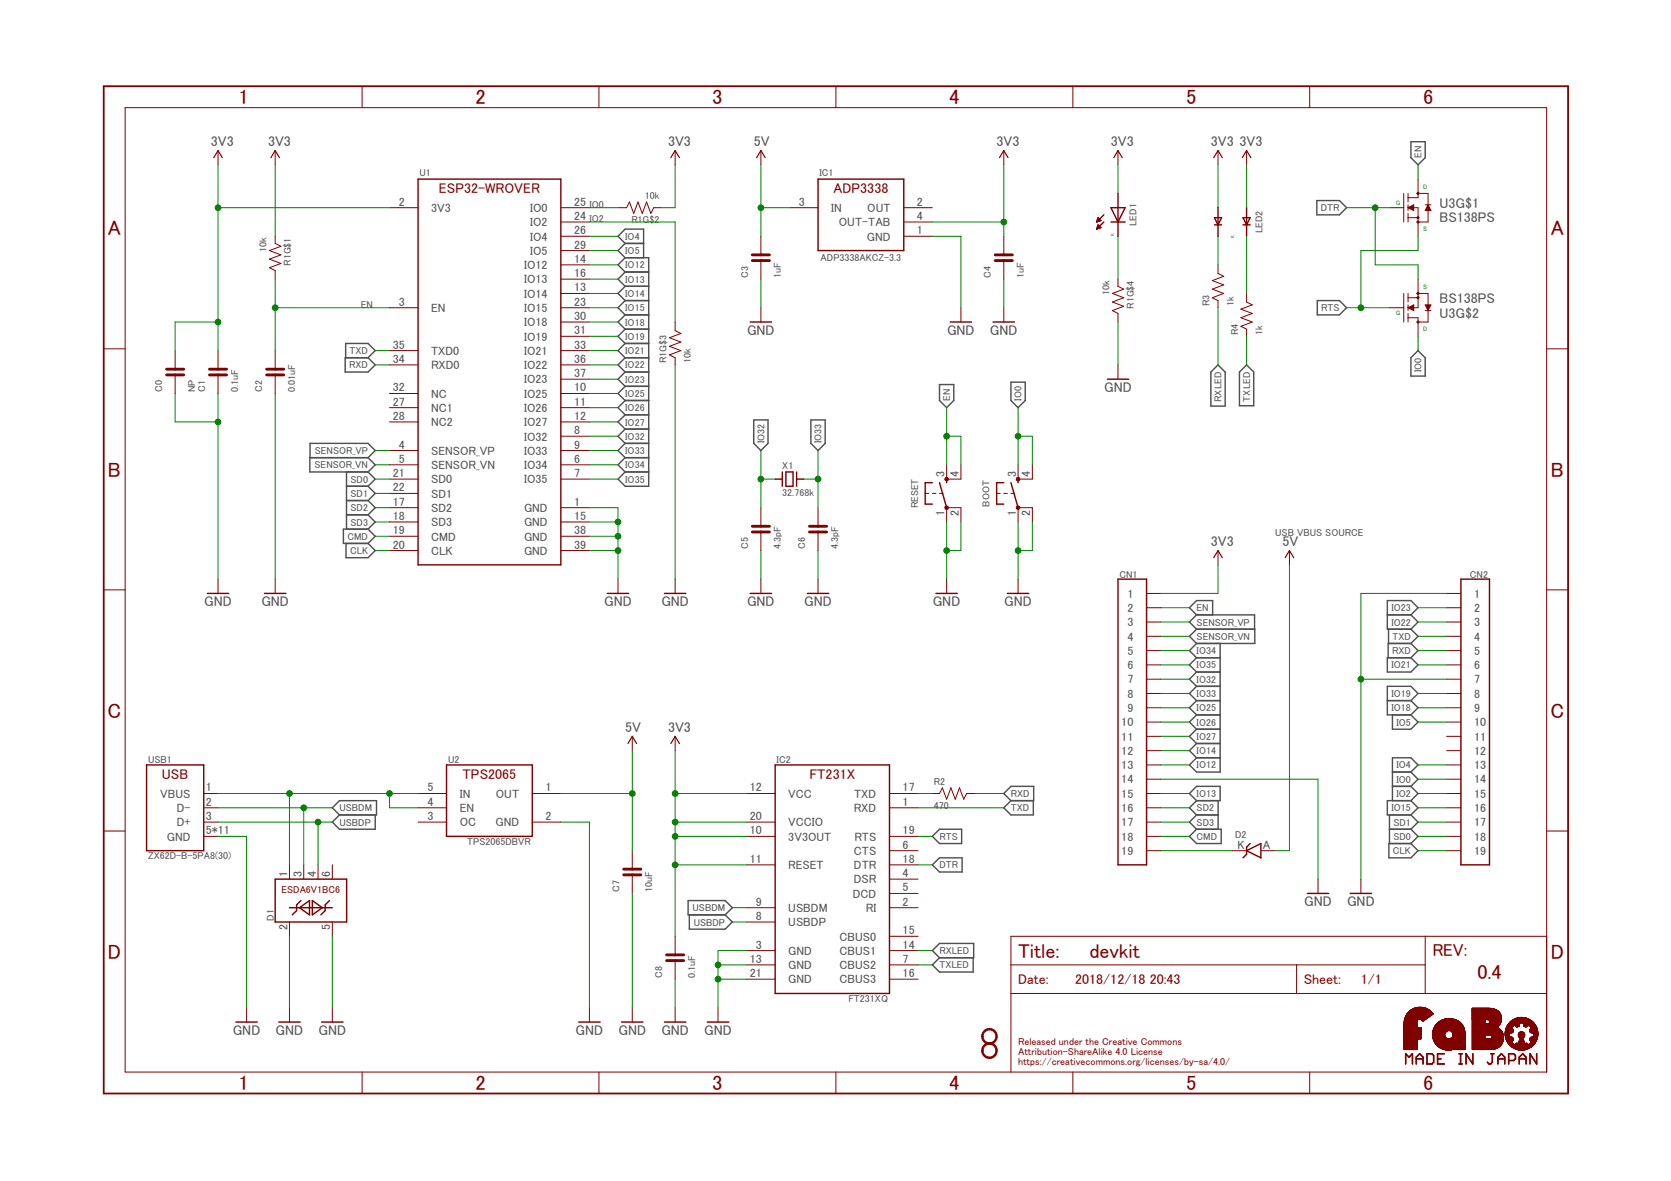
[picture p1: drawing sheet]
<svg xmlns="http://www.w3.org/2000/svg" width="297mm" height="210mm" viewBox="0 0 297 210" stroke-linecap="round" stroke-linejoin="round" font-family="sans-serif">
<defs><g id="words">
<g font-size="3.7" fill="#800000">
<text x="42.4" y="18.5">1</text>
<text x="84.5" y="18.5">2</text>
<text x="126.6" y="18.5">3</text>
<text x="168.7" y="18.5">4</text>
<text x="210.8" y="18.5">5</text>
<text x="253" y="18.5">6</text>
<text x="19.2" y="41.9">A</text>
<text x="275.7" y="41.9">A</text>
<text x="19.2" y="84.7">B</text>
<text x="275.7" y="84.7">B</text>
<text x="19.1" y="127.6">C</text>
<text x="275.6" y="127.6">C</text>
<text x="19.2" y="170.4">D</text>
<text x="275.7" y="170.4">D</text>
<text x="42.4" y="193.7">1</text>
<text x="84.5" y="193.7">2</text>
<text x="126.6" y="193.7">3</text>
<text x="168.7" y="193.7">4</text>
<text x="210.8" y="193.7">5</text>
<text x="253" y="193.7">6</text>
</g>
<g font-size="3.6" fill="#800000">
<text x="181" y="170.2">Title:</text>
<text x="193.7" y="170.2">devkit</text>
<text x="262.6" y="174">0.4</text>
</g>
<text font-size="3.1" fill="#800000" x="254.6" y="169.9">REV:</text>
<g font-size="2.5" fill="#505050">
<text x="37.5" y="26">3V3</text>
<text x="47.6" y="26">3V3</text>
<text x="118.7" y="26">3V3</text>
<text x="134" y="26">5V</text>
<text x="177.2" y="26">3V3</text>
<text x="197.5" y="26">3V3</text>
<text x="215.3" y="26">3V3</text>
<text x="220.3" y="26">3V3</text>
<text x="255.9" y="39.5">BS138PS</text>
<text x="255.9" y="36.9">U3G$1</text>
<text x="255.9" y="53.9">BS138PS</text>
<text x="132.8" y="59.5">GND</text>
<text x="168.4" y="59.5">GND</text>
<text x="176" y="59.5">GND</text>
<text x="255.9" y="56.5">U3G$2</text>
<text x="196.3" y="69.7">GND</text>
<text x="215.3" y="97.1">3V3</text>
<text x="227.9" y="97.1">5V</text>
<text x="36.3" y="107.8">GND</text>
<text x="46.5" y="107.8">GND</text>
<text x="107.4" y="107.8">GND</text>
<text x="117.6" y="107.8">GND</text>
<text x="132.8" y="107.8">GND</text>
<text x="143" y="107.8">GND</text>
<text x="165.8" y="107.8">GND</text>
<text x="178.5" y="107.8">GND</text>
<text x="111.1" y="130.1">5V</text>
<text x="118.7" y="130.1">3V3</text>
<text x="231.8" y="161.1">GND</text>
<text x="239.5" y="161.1">GND</text>
<text x="41.4" y="183.9">GND</text>
<text x="49" y="183.9">GND</text>
<text x="56.6" y="183.9">GND</text>
<text x="102.3" y="183.9">GND</text>
<text x="109.9" y="183.9">GND</text>
<text x="117.6" y="183.9">GND</text>
<text x="125.2" y="183.9">GND</text>
</g>
<g font-size="2.5" fill="#800000">
<text x="78" y="34.4">ESP32-WROVER</text>
<text x="148.2" y="34.4">ADP3338</text>
<text x="28.8" y="138.5">USB</text>
<text x="82.2" y="138.5">TPS2065</text>
<text x="143.9" y="138.5">FT231X</text>
<text x="181" y="174.9">Date:</text>
<text x="191.1" y="174.9">2018/12/18</text>
<text x="204.4" y="174.9">20:43</text>
<text x="231.8" y="174.9">Sheet:</text>
<text x="241.9" y="174.9">1/1</text>
</g>
<g font-size="2.1" fill="#505050">
<text x="70.9" y="36.6">2</text>
<text x="76.6" y="37.7">3V3</text>
<text x="94.3" y="40.2">IO2</text>
<text x="94.3" y="37.7">IO0</text>
<text x="102" y="39.1">24</text>
<text x="102" y="36.6">25</text>
<text x="102" y="41.6">26</text>
<text x="142" y="36.6">3</text>
<text x="147.8" y="37.7">IN</text>
<text x="149.1" y="40.2">OUT-TAB</text>
<text x="154.2" y="37.7">OUT</text>
<text x="163" y="41.6">1</text>
<text x="163" y="36.6">2</text>
<text x="163" y="39.1">4</text>
<text x="93.2" y="47.8">IO12</text>
<text x="94.3" y="42.8">IO4</text>
<text x="94.3" y="45.3">IO5</text>
<text x="102" y="46.7">14</text>
<text x="102" y="44.2">29</text>
<text x="154.1" y="42.8">GND</text>
<text x="93.2" y="52.9">IO14</text>
<text x="93.2" y="50.4">IO13</text>
<text x="102" y="51.8">13</text>
<text x="102" y="49.3">16</text>
<text x="70.9" y="54.3">3</text>
<text x="76.6" y="55.4">EN</text>
<text x="93.2" y="55.5">IO15</text>
<text x="93.2" y="58">IO18</text>
<text x="102" y="54.3">23</text>
<text x="102" y="56.9">30</text>
<text x="102" y="59.4">31</text>
<text x="69.8" y="64.5">34</text>
<text x="69.8" y="62">35</text>
<text x="76.6" y="65.6">RXD0</text>
<text x="76.6" y="63.1">TXD0</text>
<text x="93.2" y="60.5">IO19</text>
<text x="93.2" y="63.1">IO21</text>
<text x="93.2" y="65.6">IO22</text>
<text x="102" y="62">33</text>
<text x="102" y="64.5">36</text>
<text x="69.8" y="69.6">32</text>
<text x="76.6" y="70.7">NC</text>
<text x="93.2" y="70.7">IO25</text>
<text x="93.2" y="68.1">IO23</text>
<text x="102" y="69.6">10</text>
<text x="102" y="67">37</text>
<text x="69.8" y="72.1">27</text>
<text x="69.8" y="74.6">28</text>
<text x="76.6" y="73.2">NC1</text>
<text x="76.6" y="75.8">NC2</text>
<text x="93.2" y="73.2">IO26</text>
<text x="93.2" y="75.8">IO27</text>
<text x="102" y="77.2">8</text>
<text x="102" y="72.1">11</text>
<text x="102" y="74.6">12</text>
<text x="70.9" y="79.7">4</text>
<text x="70.9" y="82.3">5</text>
<text x="76.6" y="80.8">SENSOR_VP</text>
<text x="76.6" y="83.4">SENSOR_VN</text>
<text x="93.2" y="83.4">IO34</text>
<text x="93.2" y="78.3">IO32</text>
<text x="93.2" y="80.8">IO33</text>
<text x="102" y="82.3">6</text>
<text x="102" y="79.7">9</text>
<text x="69.8" y="89.9">17</text>
<text x="69.8" y="84.8">21</text>
<text x="69.8" y="87.3">22</text>
<text x="76.6" y="85.9">SD0</text>
<text x="76.6" y="88.5">SD1</text>
<text x="93.2" y="85.9">IO35</text>
<text x="102" y="89.9">1</text>
<text x="102" y="84.8">7</text>
<text x="167.9" y="84.8" transform="rotate(-90 167.9 84.8)">3</text>
<text x="170.5" y="84.8" transform="rotate(-90 170.5 84.8)">4</text>
<text x="180.6" y="84.8" transform="rotate(-90 180.6 84.8)">3</text>
<text x="183.2" y="84.8" transform="rotate(-90 183.2 84.8)">4</text>
<text x="69.8" y="92.4">18</text>
<text x="69.8" y="95">19</text>
<text x="76.6" y="91">SD2</text>
<text x="76.6" y="93.5">SD3</text>
<text x="93.2" y="91">GND</text>
<text x="93.2" y="93.5">GND</text>
<text x="102" y="92.4">15</text>
<text x="102" y="95">38</text>
<text x="167.9" y="91.7" transform="rotate(-90 167.9 91.7)">1</text>
<text x="170.5" y="91.7" transform="rotate(-90 170.5 91.7)">2</text>
<text x="180.6" y="91.7" transform="rotate(-90 180.6 91.7)">1</text>
<text x="183.2" y="91.7" transform="rotate(-90 183.2 91.7)">2</text>
<text x="69.8" y="97.5">20</text>
<text x="76.6" y="96.1">CMD</text>
<text x="76.6" y="98.6">CLK</text>
<text x="93.2" y="96.1">GND</text>
<text x="93.2" y="98.6">GND</text>
<text x="102" y="97.5">39</text>
<text x="200.4" y="106.2">1</text>
<text x="262" y="106.2">1</text>
<text x="200.4" y="108.8">2</text>
<text x="200.4" y="111.3">3</text>
<text x="200.4" y="113.9">4</text>
<text x="262" y="108.8">2</text>
<text x="262" y="111.3">3</text>
<text x="262" y="113.9">4</text>
<text x="200.4" y="116.4">5</text>
<text x="200.4" y="118.9">6</text>
<text x="262" y="116.4">5</text>
<text x="262" y="118.9">6</text>
<text x="200.4" y="121.5">7</text>
<text x="200.4" y="124">8</text>
<text x="262" y="121.5">7</text>
<text x="262" y="124">8</text>
<text x="199.3" y="129.1">10</text>
<text x="199.3" y="131.6">11</text>
<text x="200.4" y="126.6">9</text>
<text x="262" y="126.6">9</text>
<text x="262" y="129.1">10</text>
<text x="262" y="131.6">11</text>
<text x="199.3" y="134.2">12</text>
<text x="199.3" y="136.7">13</text>
<text x="262" y="134.2">12</text>
<text x="262" y="136.7">13</text>
<text x="28.5" y="141.8">VBUS</text>
<text x="36.6" y="143.2">2</text>
<text x="36.6" y="140.7">1</text>
<text x="76" y="140.7">5</text>
<text x="76" y="143.2">4</text>
<text x="81.7" y="141.8">IN</text>
<text x="88.1" y="141.8">OUT</text>
<text x="97" y="140.7">1</text>
<text x="133.3" y="140.7">12</text>
<text x="140.1" y="141.8">VCC</text>
<text x="151.8" y="141.8">TXD</text>
<text x="160.4" y="143.2">1</text>
<text x="160.4" y="140.7">17</text>
<text x="199.3" y="139.2">14</text>
<text x="199.3" y="141.8">15</text>
<text x="262" y="139.2">14</text>
<text x="262" y="141.8">15</text>
<text x="29.7" y="149.4">GND</text>
<text x="31.4" y="146.9">D+</text>
<text x="31.4" y="144.3">D-</text>
<text x="36.6" y="145.7">3</text>
<text x="36.6" y="148.3">5*11</text>
<text x="76" y="145.7">3</text>
<text x="81.7" y="146.9">OC</text>
<text x="81.7" y="144.3">EN</text>
<text x="88.1" y="146.9">GND</text>
<text x="97" y="145.7">2</text>
<text x="133.3" y="145.7">20</text>
<text x="133.3" y="148.3">10</text>
<text x="140.1" y="146.9">VCCIO</text>
<text x="140.1" y="149.4">3V3OUT</text>
<text x="151.8" y="144.3">RXD</text>
<text x="151.9" y="149.4">RTS</text>
<text x="160.4" y="148.3">19</text>
<text x="199.3" y="144.3">16</text>
<text x="199.3" y="146.9">17</text>
<text x="199.3" y="149.4">18</text>
<text x="262" y="144.3">16</text>
<text x="262" y="146.9">17</text>
<text x="262" y="149.4">18</text>
<text x="51.1" y="155.9" transform="rotate(-90 51.1 155.9)">1</text>
<text x="53.6" y="155.9" transform="rotate(-90 53.6 155.9)">3</text>
<text x="56.2" y="155.9" transform="rotate(-90 56.2 155.9)">4</text>
<text x="58.7" y="155.9" transform="rotate(-90 58.7 155.9)">6</text>
<text x="133.3" y="153.4">11</text>
<text x="140.1" y="154.5">RESET</text>
<text x="151.8" y="154.5">DTR</text>
<text x="151.8" y="151.9">CTS</text>
<text x="160.4" y="155.9">4</text>
<text x="160.4" y="153.4">18</text>
<text x="160.4" y="150.8">6</text>
<text x="199.3" y="151.9">19</text>
<text x="220" y="150.8">K</text>
<text x="224.5" y="150.8">A</text>
<text x="262" y="151.9">19</text>
<text x="134.4" y="161">9</text>
<text x="151.6" y="159.6">DCD</text>
<text x="151.8" y="157">DSR</text>
<text x="160.4" y="161">2</text>
<text x="160.4" y="158.4">5</text>
<text x="51.1" y="165.3" transform="rotate(-90 51.1 165.3)">2</text>
<text x="58.7" y="165.3" transform="rotate(-90 58.7 165.3)">5</text>
<text x="134.4" y="163.5">8</text>
<text x="140.1" y="162.1">USBDM</text>
<text x="140.1" y="164.6">USBDP</text>
<text x="149.3" y="167.2">CBUS0</text>
<text x="153.9" y="162.1">RI</text>
<text x="160.4" y="166.1">15</text>
<text x="133.3" y="171.1">13</text>
<text x="133.3" y="173.7">21</text>
<text x="134.4" y="168.6">3</text>
<text x="140.1" y="169.7">GND</text>
<text x="140.1" y="172.3">GND</text>
<text x="149.3" y="169.7">CBUS1</text>
<text x="149.3" y="172.3">CBUS2</text>
<text x="160.4" y="173.7">16</text>
<text x="160.4" y="168.6">14</text>
<text x="160.4" y="171.1">7</text>
<text x="140.1" y="174.8">GND</text>
<text x="149.3" y="174.8">CBUS3</text>
</g>
<g font-size="1.8" fill="#505050">
<text x="252.7" y="28" transform="rotate(-90 252.7 28)">EN</text>
<text x="74.6" y="31.3">U1</text>
<text x="114.6" y="35.4">10k</text>
<text x="145.7" y="31.3">IC1</text>
<text x="104.8" y="39.5">IO2</text>
<text x="104.8" y="36.9">IO0</text>
<text x="112.2" y="39.7">R1G$2</text>
<text x="202" y="40.2" transform="rotate(-90 202 40.2)">LED1</text>
<text x="224.4" y="41.5" transform="rotate(-90 224.4 41.5)">LED2</text>
<text x="234.8" y="37.5">DTR</text>
<text x="47.4" y="44.8" transform="rotate(-90 47.4 44.8)">10k</text>
<text x="51.7" y="47.2" transform="rotate(-90 51.7 47.2)">R1G$1</text>
<text x="111.1" y="42.6">IO4</text>
<text x="111.1" y="45.2">IO5</text>
<text x="111.1" y="47.7">IO12</text>
<text x="145.9" y="46.3">ADP3338AKCZ-3.3</text>
<text x="111.1" y="50.2">IO13</text>
<text x="111.1" y="52.8">IO14</text>
<text x="133" y="49.4" transform="rotate(-90 133 49.4)">C3</text>
<text x="138.8" y="49.4" transform="rotate(-90 138.8 49.4)">1uF</text>
<text x="176.1" y="49.4" transform="rotate(-90 176.1 49.4)">C4</text>
<text x="182" y="49.4" transform="rotate(-90 182 49.4)">1uF</text>
<text x="197.2" y="52.5" transform="rotate(-90 197.2 52.5)">10k</text>
<text x="64.1" y="54.7">EN</text>
<text x="111.1" y="55.3">IO15</text>
<text x="111.1" y="57.9">IO18</text>
<text x="201.5" y="54.9" transform="rotate(-90 201.5 54.9)">R1G$4</text>
<text x="215" y="54.4" transform="rotate(-90 215 54.4)">R3</text>
<text x="219.3" y="54.4" transform="rotate(-90 219.3 54.4)">1k</text>
<text x="220.1" y="59.5" transform="rotate(-90 220.1 59.5)">R4</text>
<text x="224.4" y="59.5" transform="rotate(-90 224.4 59.5)">1k</text>
<text x="234.8" y="55.3">RTS</text>
<text x="62.1" y="65.5">RXD</text>
<text x="62.1" y="62.9">TXD</text>
<text x="111.1" y="60.4">IO19</text>
<text x="111.1" y="62.9">IO21</text>
<text x="111.1" y="65.5">IO22</text>
<text x="118.5" y="64.6" transform="rotate(-90 118.5 64.6)">R1G$3</text>
<text x="122.8" y="64.6" transform="rotate(-90 122.8 64.6)">10k</text>
<text x="28.8" y="69.7" transform="rotate(-90 28.8 69.7)">C0</text>
<text x="34.7" y="69.7" transform="rotate(-90 34.7 69.7)">NP</text>
<text x="36.5" y="69.7" transform="rotate(-90 36.5 69.7)">C1</text>
<text x="42.3" y="69.7" transform="rotate(-90 42.3 69.7)">0.1uF</text>
<text x="46.6" y="69.7" transform="rotate(-90 46.6 69.7)">C2</text>
<text x="52.5" y="69.7" transform="rotate(-90 52.5 69.7)">0.01uF</text>
<text x="111.1" y="68">IO23</text>
<text x="111.1" y="70.6">IO25</text>
<text x="168.9" y="71.2" transform="rotate(-90 168.9 71.2)">EN</text>
<text x="181.6" y="71.2" transform="rotate(-90 181.6 71.2)">IO0</text>
<text x="217.2" y="71.4" transform="rotate(-90 217.2 71.4)">RXLED</text>
<text x="222.2" y="71.4" transform="rotate(-90 222.2 71.4)">TXLED</text>
<text x="252.7" y="66.2" transform="rotate(-90 252.7 66.2)">IO0</text>
<text x="111.1" y="73.1">IO26</text>
<text x="111.1" y="75.6">IO27</text>
<text x="55.9" y="83.3">SENSOR_VN</text>
<text x="56" y="80.7">SENSOR_VP</text>
<text x="111.1" y="78.2">IO32</text>
<text x="111.1" y="80.7">IO33</text>
<text x="111.1" y="83.3">IO34</text>
<text x="135.9" y="78.8" transform="rotate(-90 135.9 78.8)">IO32</text>
<text x="139.1" y="83.4">X1</text>
<text x="146" y="78.8" transform="rotate(-90 146 78.8)">IO33</text>
<text x="62.3" y="85.8">SD0</text>
<text x="62.3" y="88.3">SD1</text>
<text x="111.1" y="85.8">IO35</text>
<text x="139.1" y="88.2">32.768k</text>
<text x="61.8" y="96">CMD</text>
<text x="62.3" y="90.9">SD2</text>
<text x="62.3" y="93.4">SD3</text>
<text x="163.2" y="90.3" transform="rotate(-90 163.2 90.3)">RESET</text>
<text x="175.9" y="90" transform="rotate(-90 175.9 90)">BOOT</text>
<text x="226.7" y="95.3">USB VBUS SOURCE</text>
<text x="62.2" y="98.5">CLK</text>
<text x="133" y="97.6" transform="rotate(-90 133 97.6)">C5</text>
<text x="138.8" y="97.6" transform="rotate(-90 138.8 97.6)">4.3pF</text>
<text x="143.1" y="97.6" transform="rotate(-90 143.1 97.6)">C6</text>
<text x="149" y="97.6" transform="rotate(-90 149 97.6)">4.3pF</text>
<text x="199" y="102.7">CN1</text>
<text x="261.3" y="102.7">CN2</text>
<text x="212.7" y="111.2">SENSOR_VP</text>
<text x="212.7" y="113.7">SENSOR_VN</text>
<text x="212.7" y="108.6">EN</text>
<text x="247.3" y="111.2">IO22</text>
<text x="247.3" y="108.6">IO23</text>
<text x="247.5" y="113.7">TXD</text>
<text x="212.7" y="116.3">IO34</text>
<text x="212.7" y="118.8">IO35</text>
<text x="247.3" y="118.8">IO21</text>
<text x="247.5" y="116.3">RXD</text>
<text x="212.7" y="121.3">IO32</text>
<text x="212.7" y="123.9">IO33</text>
<text x="247.3" y="123.9">IO19</text>
<text x="212.7" y="126.4">IO25</text>
<text x="212.7" y="129">IO26</text>
<text x="212.7" y="131.5">IO27</text>
<text x="247.3" y="126.4">IO18</text>
<text x="248.2" y="129">IO5</text>
<text x="26.3" y="135.7">USB1</text>
<text x="79.6" y="135.7">U2</text>
<text x="138" y="135.7">IC2</text>
<text x="212.7" y="136.6">IO12</text>
<text x="212.7" y="134">IO14</text>
<text x="248.2" y="136.6">IO4</text>
<text x="166" y="143.8">470</text>
<text x="166" y="139.5">R2</text>
<text x="179.7" y="141.7">RXD</text>
<text x="212.7" y="141.7">IO13</text>
<text x="248.2" y="141.7">IO2</text>
<text x="248.2" y="139.1">IO0</text>
<text x="60.3" y="144.2">USBDM</text>
<text x="60.3" y="146.7">USBDP</text>
<text x="167" y="149.3">RTS</text>
<text x="179.7" y="144.2">TXD</text>
<text x="212.7" y="144.2">SD2</text>
<text x="212.7" y="146.7">SD3</text>
<text x="212.7" y="149.3">CMD</text>
<text x="219.6" y="148.9">D2</text>
<text x="247.3" y="144.2">IO15</text>
<text x="247.7" y="149.3">SD0</text>
<text x="247.7" y="146.7">SD1</text>
<text x="26.3" y="152.7">ZX62D-B-5PA8(30)</text>
<text x="83.1" y="150.2">TPS2065DBVR</text>
<text x="167" y="154.4">DTR</text>
<text x="247.6" y="151.8">CLK</text>
<text x="110.1" y="158.5" transform="rotate(-90 110.1 158.5)">C7</text>
<text x="116" y="158.5" transform="rotate(-90 116 158.5)">10uF</text>
<text x="123.1" y="162">USBDM</text>
<text x="48.7" y="163.6" transform="rotate(-90 48.7 163.6)">D1</text>
<text x="123.3" y="164.5">USBDP</text>
<text x="117.7" y="173.8" transform="rotate(-90 117.7 173.8)">C8</text>
<text x="123.6" y="173.8" transform="rotate(-90 123.6 173.8)">0.1uF</text>
<text x="167" y="169.6">RXLED</text>
<text x="167" y="172.1">TXLED</text>
<text x="150.8" y="178.1">FT231XQ</text>
</g>
<g font-size="1.8" fill="#800000">
<text x="50" y="158.8">ESDA6V1BC6</text>
<text x="181" y="185.7">Released under the Creative Commons</text>
<text x="181" y="189.3">https://creativecommons.org/licenses/by-sa/4.0/</text>
<text x="181" y="187.5">Attribution-ShareAlike 4.0 License</text>
</g>
<g font-size="1.1" fill="#008000">
<text x="253" y="33.6">D</text>
<text x="248.1" y="36.4">G</text>
<text x="253" y="41">S</text>
<text x="253" y="51.4">S</text>
<text x="248.1" y="56">G</text>
<text x="253" y="58.8">D</text>
</g>
<g font-size=".8" fill="#505050">
<text x="198" y="42" transform="rotate(-90 198 42)">K</text>
<text x="219.4" y="42.2" transform="rotate(-90 219.4 42.2)">K</text>
</g>
</g></defs>
<g fill="none" stroke="#505050" stroke-width=".25">
<path d="M234.1 35.6h4l1.3 1.3-1.3 1.3h-4zM250.8 25.2h2.5v2.8l-1.2 1.3-1.3-1.3zM111.1 43.3l-1.2-1.3 1.2-1.3h3.3v5.1M111.1 45.8h4.2v40.6h-4.2l-1.2-1.2 1.2-1.3M111.1 45.8l-1.2 1.3 1.2 1.2M111.1 50.9l-1.2 1.3 1.2 1.2M111.1 53.4l-1.2 1.3 1.2 1.3M111.1 43.3h3.3M111.1 43.3l-1.2 1.2 1.2 1.3M111.1 48.3h4.2M111.1 48.3l-1.2 1.3 1.2 1.3M111.1 50.9h4.2"/>
<path d="M111.1 53.4h4.2M111.1 56h4.2M111.1 56l-1.2 1.2 1.2 1.3M111.1 58.5h4.2M111.1 58.5l-1.2 1.3 1.2 1.2M234.2 53.4h3.9l1.3 1.3-1.3 1.3h-3.9zM61.4 63.6h4l1.3 1.3-1.3 1.2h-4zM61.4 63.6v-2.6h4l1.3 1.3-1.3 1.3M111.1 63.6h4.2M111.1 61h4.2M111.1 66.1h4.2M111.1 78.8h4.2"/>
<path d="M111.1 61l-1.2 1.3 1.2 1.3M111.1 63.6l-1.2 1.3 1.2 1.2M111.1 66.1l-1.2 1.3 1.2 1.3M111.1 68.7h4.2M111.1 68.7l-1.2 1.2 1.2 1.3M111.1 71.2h4.2M111.1 71.2l-1.2 1.3 1.2 1.2M111.1 73.7h4.2M111.1 73.7l-1.2 1.3 1.2 1.3M111.1 76.3h4.2M111.1 76.3l-1.2 1.2 1.2 1.3M111.1 78.8l-1.2 1.3 1.2 1.2"/>
<path d="M134 74.6h2.5v4.2l-1.2 1.3-1.3-1.3zM144.1 74.6h2.6v4.2l-1.3 1.3-1.3-1.3zM167 68.3h2.5v2.9l-1.2 1.3-1.3-1.3zM179.7 67.9h2.5v3.3l-1.2 1.3-1.3-1.3zM216.5 64.9l1.3 1.2v6.1h-2.6v-6.1zM221.6 64.9l1.3 1.2v6h-2.6v-6zM252.1 62.3l1.2 1.3v3.2h-2.5v-3.2zM55.1 81.3v-2.5h10.3l1.3 1.3-1.3 1.2M61.5 96.6v2.5h3.9l1.3-1.2-1.3-1.3M61.6 86.4h3.8M61.6 83.9v10.1M61.6 89h3.8"/>
<path d="M61.6 91.5h3.8M65.4 81.3h-10.3v2.6h10.3M65.4 81.3l1.3 1.3-1.3 1.3M65.4 83.9l1.3 1.3-1.3 1.2M65.4 86.4l1.3 1.3-1.3 1.3M65.4 89l1.3 1.2-1.3 1.3M65.4 91.5l1.3 1.3-1.3 1.2M65.4 94h-4.4v2.6h4.4M65.4 94l1.3 1.3-1.3 1.3M111.1 81.3h4.2M111.1 83.9h4.2M111.1 81.3l-1.2 1.3 1.2 1.3"/>
<path d="M212.7 111.8h10.4v2.6h-10.4M212.7 109.3l-1.3 1.3 1.3 1.2M212.7 116.9h4.2M212.7 109.3l-1.3-1.3 1.3-1.3h2.9v2.6M212.7 109.3h10.3v2.5M212.7 111.8l-1.3 1.3 1.3 1.3M212.7 119.4h4.2M212.7 119.4l-1.3 1.3 1.3 1.3M212.7 114.4l-1.3 1.2 1.3 1.3M212.7 116.9l-1.3 1.3 1.3 1.2M216.9 114.4v22.8h-4.2l-1.3-1.2 1.3-1.3M246.6 116.9h4.2l1.3 1.3-1.3 1.2h-4.2z"/>
<path d="M246.6 109.3h4.2M246.8 111.8v2.6M250.8 111.8l1.3 1.3-1.3 1.3M250.8 114.4h-4v2.5M250.8 109.3l1.3-1.3-1.3-1.3h-4.2v5.1h4.2M250.8 114.4l1.3 1.2-1.3 1.3M250.8 109.3l1.3 1.3-1.3 1.2M212.7 134.7h4.2M212.7 129.6h4.2M212.7 127.1h4.2M212.7 132.1l-1.3 1.3 1.3 1.3M212.7 132.1h4.2"/>
<path d="M212.7 124.5h4.2M212.7 122h4.2M212.7 124.5l-1.3 1.3 1.3 1.3M212.7 127.1l-1.3 1.2 1.3 1.3M212.7 129.6l-1.3 1.3 1.3 1.2M212.7 122l-1.3 1.3 1.3 1.2M246.6 124.5h4.2M247.5 139.8h3.3M247.5 137.2h3.3M247.5 127.1v2.5h3.3l1.3-1.3-1.3-1.2M250.8 137.2l1.3-1.2-1.3-1.3h-3.3v7.6M250.8 124.5l1.3-1.2-1.3-1.3h-4.2v5.1h4.2"/>
<path d="M250.8 124.5l1.3 1.3-1.3 1.3M250.8 139.8l1.3 1.2-1.3 1.3M250.8 137.2l1.3 1.3-1.3 1.3M59.1 143.6l1.2-1.3h6.6v2.5h-6.6zM60.3 144.8l-1.2 1.3 1.2 1.3h6.4v-2.6M165.7 148.7l1.3-1.3h3.9v2.5h-3.9zM165.7 153.7l1.3-1.2h4v2.5h-4zM178.4 141l1.3-1.2h4v2.5h-4zM179.7 142.3l-1.3 1.3 1.3 1.2h4v-2.5M211.4 141l1.3-1.2h4.2v2.5h-4.2zM211.4 148.7l1.3-1.3h4.4v2.5h-4.4zM212.7 144.8h3.8"/>
<path d="M212.7 142.3l-1.3 1.3 1.3 1.2M212.7 144.8l-1.3 1.3 1.3 1.3M216.5 142.3v5.1M246.9 149.9h3.9l1.3 1.3-1.3 1.3h-3.9zM247 147.4h3.8M247 144.8v5.1M250.8 142.3h-4.2v2.5h4.2M250.8 147.4l1.3 1.3-1.3 1.2M250.8 144.8l1.3 1.3-1.3 1.3M250.8 142.3l1.3 1.3-1.3 1.2M122.3 160.1h6.6l1.3 1.2-1.3 1.3h-6.6zM122.5 162.6v2.5h6.4l1.3-1.2-1.3-1.3"/>
<path d="M165.7 169l1.3-1.3h6.1v2.5h-6.1zM167 170.2l-1.3 1.3 1.3 1.3h6v-2.6"/>
</g>
<g fill="none" stroke="#800000" stroke-width=".18">
<path d="M22.2 19.1h252.7v171.4h-252.7zM64.4 15.3v3.8M106.5 15.3v3.8M148.6 15.3v3.8M190.7 15.3v3.8M232.8 15.3v3.8M38.8 26.8v2.5M48.9 26.8v2.5M69.2 36.9h5.1M99.7 36.9h5.1M99.7 39.5h5.1M109.9 36.9h1.5l.5-1 .7 2 .8-2 .8 2 .7-2 .8 2 .5-1h1.3"/>
<path d="M120 26.8v2.5M135.3 26.8v2.5M140.3 36.9h5.1M160.7 36.9h5M160.7 39.5h5M178.4 26.8v2.5M198.7 26.8v2.5M216.5 26.8v2.5M221.6 26.8v2.5M247 36.9h2.5M249.5 34.4v5.1M250.3 36.9h1.8v5.1"/>
<path d="M250.3 34.4v1.5M250.3 36.4v1M250.3 37.9v1.6M250.3 36.9l1-.5v1zM250.3 38.7h1.8M252.1 34.4h1.8v5.1h-1.8M252.1 31.8v3.3h-1.8M253.3 36.4h1.1M253.9 36.4l.5 1h-1.1zM48.9 42v1.3l1 .5-2 .7 2 .8-2 .8 2 .7-2 .8 1 .5v1.5M69.2 54.7h5.1M99.7 54.7h5.1"/>
<path d="M99.7 52.2h5.1M99.7 47.1h5.1M99.7 49.6h5.1M99.7 42h5.1M99.7 44.5h5.1M99.7 57.2h5.1M99.7 59.8h5.1M120 57.2v1.6l1 .5-2 .7 2 .8-2 .8 2 .7-2 .8 1 .5v1.3M135.3 42v3.3M135.3 46.3v3.3M135.3 54.7v2.5M160.7 42h5"/>
<path d="M170.8 54.7v2.5M178.4 42v3.3M178.4 46.3v3.3M178.4 54.7v2.5M198.7 49.6v1.3l1 .5-2 .8 2 .7-2 .8 2 .7-2 .8 1 .5v1.5M216.5 47.1v1.5l1 .5-2 .8 2 .7-2 .8 2 .8-2 .7 1 .5v1.3M221.6 52.2v1.5l1 .5-2 .7 2 .8-2 .8 2 .7-2 .8 1 .5v1.3M247 54.7h2.5M249.5 52.2v5M250.3 56.5h1.8v3.3M250.3 52.2v1.5M250.3 54.2v1"/>
<path d="M250.3 55.7v1.5M250.3 54.7l1-.5v1zM250.3 52.9h1.8M252.1 49.6v5.1h-1.8M252.1 52.2h1.8v5h-1.8M253.3 54.2h1.1l-.5 1zM253.3 55.2h1.1M18.4 62h3.8M31.1 62.3v3.3M31.1 66.6v3.3M38.8 62.3v3.3M38.8 66.6v3.3"/>
<path d="M48.9 62.3v3.3M48.9 66.6v3.3M69.2 69.9h5.1M69.2 72.5h5.1M69.2 75h5.1M69.2 62.3h5.1M69.2 64.9h5.1M99.7 77.5h5.1M99.7 69.9h5.1M99.7 72.5h5.1M99.7 75h5.1M99.7 62.3h5.1"/>
<path d="M99.7 64.9h5.1M99.7 67.4h5.1M198.7 64.9v2.5M274.9 62h3.8M69.2 90.2h5.1M69.2 80.1h5.1M69.2 82.6h5.1M69.2 85.2h5.1M69.2 92.8h5.1M69.2 95.3h5.1M69.2 97.9h5.1M69.2 87.7h5.1"/>
<path d="M99.7 90.2h5.1M99.7 80.1h5.1M99.7 82.6h5.1M99.7 85.2h5.1M99.7 92.8h5.1M99.7 95.3h5.1M99.7 97.9h5.1M135.3 90.2v3.3M135.3 94.6v3.3M145.4 90.2v3.3M145.4 94.6v3.3M164.5 87.7h.6"/>
<path d="M165.7 87.7h.7M167 87.7h.6M168.3 92.8v-2.6h2.5v2.6M168.3 82.6v2.6h2.5v-2.6M177.2 87.7h.6M178.4 87.7h.7M179.7 87.7h.6M181 92.8v-2.6h2.5v2.6M181 82.6v2.6h2.5v-2.6M216.5 97.9v2.5M229.2 97.9v2.5M18.4 104.8h3.8"/>
<path d="M38.8 102.9v2.6M48.9 102.9v2.6M109.9 102.9v2.6M120 102.9v2.6M135.3 102.9v2.6M145.4 102.9v2.6M168.3 102.9v2.6M181 102.9v2.6M203.8 105.5h2.6M203.8 108h2.6M203.8 110.6h2.6M203.8 113.1h2.6"/>
<path d="M203.8 115.6h2.6M203.8 118.2h2.6M257.2 105.5h2.5M257.2 108h2.5M257.2 110.6h2.5M257.2 113.1h2.5M257.2 115.6h2.5M257.2 118.2h2.5M274.9 104.8h3.8M112.4 130.9v2.5M120 130.9v2.5M203.8 120.7h2.6"/>
<path d="M203.8 123.3h2.6M203.8 125.8h2.6M203.8 128.3h2.6M203.8 130.9h2.6M203.8 133.4h2.6M203.8 136h2.6M203.8 138.5h2.6M257.2 120.7h2.5M257.2 123.3h2.5M257.2 125.8h2.5M257.2 128.3h2.5M257.2 130.9h2.5"/>
<path d="M257.2 133.4h2.5M257.2 136h2.5M257.2 138.5h2.5M18.4 147.7h3.8M36.2 141h2.6M36.2 146.1h2.6M36.2 148.7h2.6M36.2 143.6h2.6M51.5 153.7v2.6M54 153.7v2.6M56.5 153.7v2.6M59.1 153.7v2.6"/>
<path d="M74.3 141h5.1M74.3 146.1h5.1M74.3 143.6h5.1M94.6 141h5.1M94.6 146.1h5.1M112.4 151.2v3.3M112.4 155.5v3.3M132.7 141h5.1M132.7 146.1h5.1M132.7 148.7h5.1M132.7 153.7h5.1M158.1 141h5.1"/>
<path d="M158.1 148.7h5.1M158.1 153.7h5.1M158.1 158.8h5.1M158.1 156.3h5.1M158.1 151.2h5.1M158.1 143.6h5.1M165.7 141h1.3l.5-1 .8 2 .7-2 .8 2 .8-2 .7 2 .5-1h1.6M203.8 141h2.6M203.8 146.1h2.6M203.8 148.7h2.6M203.8 151.2h2.6M203.8 143.6h2.6"/>
<path d="M219.1 151.2h2.5M224.1 151.2h2.6M234.3 156.3v2.5M241.9 156.3v2.5M257.2 141h2.5M257.2 146.1h2.5M257.2 148.7h2.5M257.2 151.2h2.5M257.2 143.6h2.5M274.9 147.7h3.8M43.8 179.1v2.6M51.5 163.9v2.5"/>
<path d="M51.5 179.1v2.6M59.1 163.9v2.5M59.1 179.1v2.6M104.8 179.1v2.6M112.4 179.1v2.6M120 166.4v3.3M120 170.7v3.3M120 179.1v2.6M127.6 179.1v2.6M132.7 171.5h5.1M132.7 161.3h5.1M132.7 163.9h5.1"/>
<path d="M132.7 169h5.1M132.7 174h5.1M158.1 166.4h5.1M158.1 171.5h5.1M158.1 161.3h5.1M158.1 169h5.1M158.1 174h5.1M179.7 171.5h73.6M179.7 176.6h95.2M230.5 171.5v5.1M253.3 166.4v10.2M274.9 166.4h-95.2v24.1"/>
<path d="M64.4 190.5v3.9M106.5 190.5v3.9M148.6 190.5v3.9M190.7 190.5v3.9M232.8 190.5v3.9"/>
</g>
<path d="M18.4 15.3h260.3v179.1h-260.3z" fill="none" stroke="#800000" stroke-width=".32"/>
<g fill="none" stroke="#800000" stroke-width=".25">
<path d="M74.3 31.8h25.4v68.6h-25.4zM145.4 31.8h15.3v12.7h-15.3zM195 39.3h.5M195.1 39.1h.4M195.1 38.8h.2M195.2 38.7l.5 .5-.8 .3zM195.2 40l.5 .5-.8 .2zM196.2 38.2l-1.3 1.3M196.2 39.5l-1.3 1.2M197.5 39.5h2.5M197.5 36.9h2.5l-1.3 2.6zM198.7 34.4v7.6"/>
<path d="M215.9 40h1.2M215.9 38.7h1.2l-.6 1.3zM216.5 36.9v5.1M221 40h1.2M221 38.7h1.2l-.6 1.3zM221.6 36.9v5.1M250.5 36.9l.6-.2v.5zM251.2 36.5v.8M253.6 37.3h.5M253.9 36.7l.2 .5h-.5zM133.3 57.2h3.9M168.9 57.2h3.8"/>
<path d="M176.5 57.2h3.8M195 40.6h.3M195.1 40.4h.5M195.1 40.2h.3M250.5 54.7l.6-.3v.5zM251.2 54.3v.8M253.6 54.3h.5M253.6 54.4h.5l-.2 .5zM196.8 67.4h3.8M137.8 85.2h1.3M139.1 83.9v2.5M139.7 83.9h1.3v2.5h-1.3z"/>
<path d="M141.6 83.9v2.5M141.6 85.2h1.3M165.7 85.8h-1.2v3.8h1.2M167 85.8l1.3 4.4M168.3 85.2v.6M178.4 85.8h-1.2v3.8h1.2M179.7 85.8l1.3 4.4M181 85.2v.6M36.9 105.5h3.8M47 105.5h3.8M107.9 105.5h3.9M118.1 105.5h3.8"/>
<path d="M133.3 105.5h3.9M143.5 105.5h3.8M166.4 105.5h3.8M179.1 105.5h3.8M198.7 102.9h5.1v50.8h-5.1zM259.7 102.9h5.1v50.8h-5.1zM26.1 136h10.1v15.2h-10.1zM79.4 136h15.2v12.7h-15.2zM137.8 136h20.3v40.6h-20.3zM48.9 156.3h12.7v7.6h-12.7zM221.6 151.2l2.5-1.3v2.6zM222.2 149.9l-.6 .7v1.2l-.6 .7"/>
<path d="M232.4 158.8h3.8M240 158.8h3.8M51.5 161.3h7.6M53.2 161.3l1.8-1.2v2.5zM53.5 160.1l-.8 .7v1l-.7 .8M55.5 160.1l1.8 1.2-1.8 1.3zM58.6 160.1l-.8 .7v1l-.8 .8M41.9 181.7h3.8M49.6 181.7h3.8M57.2 181.7h3.8M102.9 181.7h3.8M110.5 181.7h3.8"/>
<path d="M118.1 181.7h3.8M125.7 181.7h3.8M249.9 189.1v-1.8l.6 .6 .6-.6v1.8M251.8 189.1v-1.2l.6-.6 .6 .6v1.2M251.8 188.2h1.2M253.7 187.3h.9l.2 .3v1.2l-.2 .3h-.9zM255.5 188.2h.7M256.8 187.3h-1.3v1.8h1.3M259.3 189.1h.6M259.3 187.3h.6M259.6 187.3v1.8M261.8 187.3v1.8l-1.2-1.8v1.8"/>
<path d="M265 187.3h.6M265.3 187.3v1.5l-.3 .3h-.3l-.3-.3M266.3 188.2h1.2M266.3 189.1v-1.2l.6-.6 .6 .6v1.2M268.2 188.5h.9l.3-.3v-.6l-.3-.3h-.9v1.8M270.1 188.2h1.2M270.1 189.1v-1.2l.6-.6 .6 .6v1.2M273.2 187.3v1.8l-1.2-1.8v1.8"/>
</g>
<path d="M38 28l.8-1.2 .7 1.2M48.2 28l.7-1.2 .8 1.2M119.3 28l.7-1.2 .8 1.2M134.5 28l.8-1.2 .7 1.2M177.7 28l.7-1.2 .8 1.2M198 28l.7-1.2 .8 1.2M215.8 28l.7-1.2 .8 1.2M220.8 28l.8-1.2 .8 1.2M215.8 99.1l.7-1.2 .8 1.2M228.5 99.1l.7-1.2 .8 1.2M111.6 132.1l.8-1.2 .8 1.2M119.3 132.1l.7-1.2 .8 1.2" fill="none" stroke="#800000" stroke-width=".21"/>
<g fill="#800000" stroke="#800000" stroke-width=".18">
<path d="M251.9 39.3h.3v.3h-.3v-.1h.2h-.2z" fill-rule="evenodd"/>
<path d="M251.9 34.2h.3v.3h-.3v-.1h.2h-.2z" fill-rule="evenodd"/>
<path d="M251.9 38.6h.3v.2h-.3v-.1h.2h-.2z" fill-rule="evenodd"/>
<path d="M251.9 52h.3v.3h-.3v-.1h.2h-.2z" fill-rule="evenodd"/>
<path d="M251.9 57.1h.3v.3h-.3v-.2h.2h-.2z" fill-rule="evenodd"/>
<path d="M251.9 52.8h.3v.2h-.3v-.1h.2h-.2z" fill-rule="evenodd"/>
<path d="M174.9 185.8a1.39 1.39 0 0 1 2.2 .2 1.39 1.39 0 0 1-.8 2.1 1.39 1.39 0 0 1-1.8-1.4h.3a1.14 1.14 0 0 1 1.6-.9 1.14 1.14 0 0 1 .2 1.9 1.14 1.14 0 0 1-1.8-.7v-.3h-.3l.2-.6z" fill-rule="evenodd"/>
<path d="M174.9 183.2a1.39 1.39 0 0 1 2.2 .3 1.39 1.39 0 0 1-.8 2 1.39 1.39 0 0 1-1.8-1.3h.3a1.14 1.14 0 0 1 1.6-.9 1.14 1.14 0 0 1 .2 1.9 1.14 1.14 0 0 1-1.8-.7v-.3h-.3l.2-.7z" fill-rule="evenodd"/>
<circle cx="168.3" cy="90.2" r=".33"/>
<circle cx="168.3" cy="85.2" r=".33"/>
<circle cx="181" cy="90.2" r=".33"/>
<circle cx="181" cy="85.2" r=".33"/>
</g>
<g fill="none" stroke="#800000" stroke-width=".51">
<path d="M133.7 46.3h3.1M133.7 45.3h3.1M176.9 46.3h3.1M176.9 45.3h3.1M29.6 66.6h3.1M29.6 65.6h3.1M37.2 66.6h3.1M37.2 65.6h3.1M47.4 66.6h3M47.4 65.6h3M133.7 94.6h3.1M133.7 93.5h3.1"/>
<path d="M143.9 94.6h3M143.9 93.5h3M110.9 155.5h3M110.9 154.5h3M118.5 170.7h3M118.5 169.7h3"/>
</g>
<g fill="#800000" stroke="#800000" stroke-width=".18">
<path d="M257.3 186.6h.5z"/>
<path d="M270.3 186.6h.3z"/>
<path d="M257.1 186.6h.9z"/>
<path d="M270 186.6h.9z"/>
<path d="M256.9 186.6h1.2z"/>
<path d="M269.9 186.6h1.2z"/>
<path d="M256.8 186.5l1.2 .1z"/>
<path d="M269.8 186.5l1.3 .1z"/>
<path d="M249.6 186.5h2.2z"/>
<path d="M256.7 186.5h1.4z"/>
<path d="M258.3 186.5h2.1z"/>
<path d="M261.7 186.5h2.3z"/>
<path d="M264.3 186.5h.5z"/>
<path d="M269.7 186.5h1.6z"/>
<path d="M249.6 186.5h2.3z"/>
<path d="M256.6 186.5h1.4z"/>
<path d="M264.3 186.5h1z"/>
<path d="M269.6 186.5h1.7z"/>
<path d="M256.5 186.5h1.6z"/>
<path d="M264.3 186.5h1.2z"/>
<path d="M269.5 186.5h1.9z"/>
<path d="M249.6 186.4l2.3 .1z"/>
<path d="M256.5 186.4l1.6 .1z"/>
<path d="M258.3 186.4l2.1 .1z"/>
<path d="M261.7 186.4l2.3 .1z"/>
<path d="M264.3 186.4l1.3 .1z"/>
<path d="M269.5 186.4l2 .1z"/>
<path d="M256.4 186.4l1.7 .1z"/>
<path d="M264.3 186.4l1.4 .1z"/>
<path d="M269.4 186.4l2.1 .1z"/>
<path d="M249.6 186.4h2.3z"/>
<path d="M256.3 186.4h1.7z"/>
<path d="M258.3 186.4h2.1z"/>
<path d="M261.7 186.4h2.3z"/>
<path d="M264.3 186.4h1.5z"/>
<path d="M269.3 186.4h2.3z"/>
<path d="M256.3 186.4h1.8z"/>
<path d="M264.2 186.4h1.7z"/>
<path d="M269.3 186.4h2.4z"/>
<path d="M249.6 186.3l2.3 .1z"/>
<path d="M256.2 186.3l1.8 .1z"/>
<path d="M258.3 186.3l2.1 .1z"/>
<path d="M261.7 186.3l2.3 .1z"/>
<path d="M264.2 186.3l1.8 .1z"/>
<path d="M269.2 186.3l2.5 .1z"/>
<path d="M269.2 186.3l2.6 .1z"/>
<path d="M249.6 186.3h2.3z"/>
<path d="M256.1 186.3h2z"/>
<path d="M258.3 186.3h2.1z"/>
<path d="M261.7 186.3h2.3z"/>
<path d="M264.3 186.3h1.8z"/>
<path d="M269.1 186.3h2.7z"/>
<path d="M249.6 186.2l2.3 .1z"/>
<path d="M256.1 186.2l2 .1z"/>
<path d="M258.3 186.2l2.1 .1z"/>
<path d="M261.7 186.2l2.3 .1z"/>
<path d="M264.3 186.2l1.8 .1z"/>
<path d="M269 186.2l2.9 .1z"/>
<path d="M256.1 186.2l1.9 .1z"/>
<path d="M264.2 186.2l2 .1z"/>
<path d="M249.6 186.2h2.3z"/>
<path d="M256 186.2h2.1z"/>
<path d="M258.3 186.2h2.1z"/>
<path d="M261.7 186.2h2.3z"/>
<path d="M264.2 186.2h2z"/>
<path d="M269 186.2h2.9z"/>
<path d="M255.9 186.2h2.2z"/>
<path d="M264.2 186.2h2.1z"/>
<path d="M268.9 186.2h3.1z"/>
<path d="M255.9 186.2h2.1z"/>
<path d="M249.6 186.1l2.3 .1z"/>
<path d="M255.9 186.1l2.2 .1z"/>
<path d="M258.3 186.1l2.1 .1z"/>
<path d="M261.7 186.1l2.3 .1z"/>
<path d="M264.2 186.1l2.2 .1z"/>
<path d="M268.9 186.1l3.2 .1z"/>
<path d="M249.6 186.1h2.3z"/>
<path d="M255.8 186.1h2.2z"/>
<path d="M258.3 186.1h2.1z"/>
<path d="M261.7 186.1h2.3z"/>
<path d="M264.3 186.1h2.1z"/>
<path d="M268.8 186.1h3.3z"/>
<path d="M255.8 186.1h2.3z"/>
<path d="M264.2 186.1h2.2z"/>
<path d="M264.3 186.1h2.2z"/>
<path d="M268.8 186.1h3.4z"/>
<path d="M249.6 186l2.3 .1z"/>
<path d="M255.7 186l2.4 .1z"/>
<path d="M258.3 186l2.1 .1z"/>
<path d="M261.7 186l2.3 .1z"/>
<path d="M264.2 186l2.3 .1z"/>
<path d="M268.7 186l3.5 .1z"/>
<path d="M249.6 186h2.3z"/>
<path d="M255.7 186h2.3z"/>
<path d="M258.3 186h2.1z"/>
<path d="M261.7 186h2.3z"/>
<path d="M264.2 186h2.4z"/>
<path d="M268.6 186h3.7z"/>
<path d="M249.6 185.9l2.3 .1z"/>
<path d="M255.7 185.9l2.4 .1z"/>
<path d="M258.3 185.9l2.1 .1z"/>
<path d="M261.7 185.9l2.3 .1z"/>
<path d="M264.3 185.9l2.3 .1z"/>
<path d="M268.6 185.9l3.7 .1z"/>
<path d="M255.6 185.9l2.5 .1z"/>
<path d="M264.2 185.9l2.4 .1z"/>
<path d="M268.6 185.9l3.8 .1z"/>
<path d="M249.6 185.9h2.3z"/>
<path d="M255.6 185.9h2.4z"/>
<path d="M258.3 185.9h2.1z"/>
<path d="M261.7 185.9h2.3z"/>
<path d="M264.3 185.9h2.3z"/>
<path d="M268.6 185.9h3.8z"/>
<path d="M255.6 185.9h2.5z"/>
<path d="M264.2 185.9h2.5z"/>
<path d="M268.5 185.9h3.9z"/>
<path d="M249.6 185.8l2.3 .1z"/>
<path d="M255.5 185.8l2.5 .1z"/>
<path d="M258.3 185.8l2.1 .1z"/>
<path d="M261.7 185.8l2.3 .1z"/>
<path d="M264.2 185.8l2.5 .1z"/>
<path d="M268.5 185.8l3.9 .1z"/>
<path d="M255.5 185.8l2.6 .1z"/>
<path d="M264.3 185.8l2.4 .1z"/>
<path d="M268.5 185.8l4 .1z"/>
<path d="M249.6 185.8h2.3z"/>
<path d="M255.5 185.8h2.6z"/>
<path d="M258.3 185.8h2.1z"/>
<path d="M261.7 185.8h2.3z"/>
<path d="M264.2 185.8h2.5z"/>
<path d="M268.5 185.8h4z"/>
<path d="M255.5 185.8h2.5z"/>
<path d="M264.3 185.8h2.5z"/>
<path d="M268.4 185.8h4.1z"/>
<path d="M255.4 185.8h2.7z"/>
<path d="M264.2 185.8h2.6z"/>
<path d="M249.6 185.7l2.3 .1z"/>
<path d="M255.4 185.7l2.6 .1z"/>
<path d="M258.3 185.7l2.1 .1z"/>
<path d="M261.7 185.7l2.3 .1z"/>
<path d="M264.2 185.7l2.6 .1z"/>
<path d="M268.4 185.7l4.2 .1z"/>
<path d="M249.6 185.7h2.3z"/>
<path d="M255.4 185.7h2.7z"/>
<path d="M258.3 185.7h2.1z"/>
<path d="M261.7 185.7h2.3z"/>
<path d="M264.2 185.7h2.6z"/>
<path d="M268.4 185.7h4.2z"/>
<path d="M264.3 185.7h2.5z"/>
<path d="M268.3 185.7h4.3z"/>
<path d="M255.3 185.7h2.7z"/>
<path d="M264.2 185.7h2.7z"/>
<path d="M268.3 185.7h.8z"/>
<path d="M269.2 185.7h2.5z"/>
<path d="M271.8 185.7h.8z"/>
<path d="M249.6 185.6l2.3 .1z"/>
<path d="M255.3 185.6l2.8 .1z"/>
<path d="M258.3 185.6l2.1 .1z"/>
<path d="M261.7 185.6l2.3 .1z"/>
<path d="M264.2 185.6l2.7 .1z"/>
<path d="M268.3 185.6l.8 .1z"/>
<path d="M269.3 185.6l2.4 .1z"/>
<path d="M271.8 185.6l.8 .1z"/>
<path d="M249.6 185.6h2.3z"/>
<path d="M255.3 185.6h2.7z"/>
<path d="M258.3 185.6h2.1z"/>
<path d="M261.7 185.6h2.3z"/>
<path d="M264.3 185.6h2.6z"/>
<path d="M268.3 185.6h.8z"/>
<path d="M269.3 185.6h2.3z"/>
<path d="M271.9 185.6h.8z"/>
<path d="M255.3 185.6h2.8z"/>
<path d="M264.2 185.6h2.7z"/>
<path d="M268.2 185.6h.8z"/>
<path d="M249.6 185.5l2.3 .1z"/>
<path d="M255.3 185.5l2.8 .1z"/>
<path d="M258.3 185.5l2.1 .1z"/>
<path d="M261.7 185.5l2.3 .1z"/>
<path d="M264.2 185.5l2.8 .1z"/>
<path d="M268.2 185.5l.8 .1z"/>
<path d="M269.4 185.5l2.2 .1z"/>
<path d="M271.9 185.5l.8 .1z"/>
<path d="M255.2 185.5l2.9 .1z"/>
<path d="M269.4 185.5l2.1 .1z"/>
<path d="M249.6 185.5h2.3z"/>
<path d="M255.2 185.5h2.8z"/>
<path d="M258.3 185.5h2.1z"/>
<path d="M261.7 185.5h2.3z"/>
<path d="M264.3 185.5h2.7z"/>
<path d="M268.2 185.5h.8z"/>
<path d="M269.5 185.5h2z"/>
<path d="M272 185.5h.8z"/>
<path d="M255.2 185.5h2.9z"/>
<path d="M269.5 185.5h.3z"/>
<path d="M269.9 185.5h1.2z"/>
<path d="M271.1 185.5h.4z"/>
<path d="M249.6 185.4l2.3 .1z"/>
<path d="M255.2 185.4l2.9 .1z"/>
<path d="M258.3 185.4l2.1 .1z"/>
<path d="M261.7 185.4l2.3 .1z"/>
<path d="M264.2 185.4l2.8 .1z"/>
<path d="M268.1 185.4l.8 .1z"/>
<path d="M269.5 185.4l.2 .1z"/>
<path d="M269.9 185.4l1.2 .1z"/>
<path d="M271.2 185.4l.2 .1z"/>
<path d="M272 185.4l.8 .1z"/>
<path d="M255.2 185.4l2.8 .1z"/>
<path d="M269.6 185.4l.1 .1z"/>
<path d="M269.9 185.4l1.1 .1z"/>
<path d="M272.1 185.4l.7 .1z"/>
<path d="M249.6 185.4h2.3z"/>
<path d="M255.1 185.4h3z"/>
<path d="M258.3 185.4h2.1z"/>
<path d="M261.7 185.4h2.3z"/>
<path d="M264.3 185.4h2.7z"/>
<path d="M268.1 185.4h.8z"/>
<path d="M269.6 185.4h.1z"/>
<path d="M269.9 185.4h1.1z"/>
<path d="M272.1 185.4h.7z"/>
<path d="M272.1 185.4h.8z"/>
<path d="M249.6 185.3l2.3 .1z"/>
<path d="M255.1 185.3l3 .1z"/>
<path d="M258.3 185.3l2.1 .1z"/>
<path d="M261.7 185.3l2.3 .1z"/>
<path d="M264.2 185.3l2.8 .1z"/>
<path d="M268.1 185.3l.7 .1z"/>
<path d="M269.9 185.3l1.1 .1z"/>
<path d="M272.1 185.3l.8 .1z"/>
<path d="M255.1 185.3l2.9 .1z"/>
<path d="M264.2 185.3l2.9 .1z"/>
<path d="M272.2 185.3l.7 .1z"/>
<path d="M249.6 185.3h2.3z"/>
<path d="M255.1 185.3h2.9z"/>
<path d="M258.3 185.3h2.1z"/>
<path d="M261.7 185.3h2.3z"/>
<path d="M264.2 185.3h2.9z"/>
<path d="M268.1 185.3h.7z"/>
<path d="M269.9 185.3h1.1z"/>
<path d="M272.2 185.3h.7z"/>
<path d="M255.1 185.3h3z"/>
<path d="M268 185.3h.7z"/>
<path d="M270 185.3h1z"/>
<path d="M255 185.3h3z"/>
<path d="M264.3 185.3h2.8z"/>
<path d="M249.6 185.2l2.3 .1z"/>
<path d="M255 185.2l3 .1z"/>
<path d="M258.3 185.2l2.1 .1z"/>
<path d="M261.7 185.2l2.3 .1z"/>
<path d="M264.3 185.2l2.8 .1z"/>
<path d="M268 185.2l.7 .1z"/>
<path d="M270 185.2l1 .1z"/>
<path d="M272.2 185.2l.7 .1z"/>
<path d="M249.6 185.2h2.3z"/>
<path d="M255 185.2h3.1z"/>
<path d="M258.3 185.2h2.1z"/>
<path d="M261.7 185.2h2.3z"/>
<path d="M264.3 185.2h2.8z"/>
<path d="M267.9 185.2h.9z"/>
<path d="M270 185.2h1z"/>
<path d="M272.2 185.2h.8z"/>
<path d="M264.2 185.2h2.9z"/>
<path d="M268 185.2h.8z"/>
<path d="M270 185.2h.9z"/>
<path d="M249.6 185.1l2.3 .1z"/>
<path d="M255 185.1l3.1 .1z"/>
<path d="M258.3 185.1l2.1 .1z"/>
<path d="M261.7 185.1l2.3 .1z"/>
<path d="M264.2 185.1l2.9 .1z"/>
<path d="M267.9 185.1l.9 .1z"/>
<path d="M270 185.1l.9 .1z"/>
<path d="M272.1 185.1l.9 .1z"/>
<path d="M264.3 185.1l2.8 .1z"/>
<path d="M272.2 185.1l.8 .1z"/>
<path d="M249.6 185.1h2.3z"/>
<path d="M255 185.1h3z"/>
<path d="M258.3 185.1h2.1z"/>
<path d="M261.7 185.1h2.3z"/>
<path d="M264.3 185.1h2.8z"/>
<path d="M267.9 185.1h.9z"/>
<path d="M270 185.1h.9z"/>
<path d="M272.1 185.1h.9z"/>
<path d="M249.6 185l2.3 .1z"/>
<path d="M254.9 185l3.2 .1z"/>
<path d="M258.3 185l2.1 .1z"/>
<path d="M261.7 185l2.3 .1z"/>
<path d="M264.3 185l2.8 .1z"/>
<path d="M267.9 185l1 .1z"/>
<path d="M270 185l.9 .1z"/>
<path d="M272.1 185l.9 .1z"/>
<path d="M264.2 185l3 .1z"/>
<path d="M270.1 185l.8 .1z"/>
<path d="M249.6 185h2.3z"/>
<path d="M254.9 185h3.1z"/>
<path d="M258.3 185h2.1z"/>
<path d="M261.7 185h2.3z"/>
<path d="M264.2 185h3z"/>
<path d="M267.9 185h1z"/>
<path d="M270.1 185h.8z"/>
<path d="M272.1 185h1z"/>
<path d="M267.8 185h1.1z"/>
<path d="M270.1 185h.7z"/>
<path d="M272 185h1.1z"/>
<path d="M249.6 184.9l2.3 .1z"/>
<path d="M254.9 184.9l3.2 .1z"/>
<path d="M258.3 184.9l2.1 .1z"/>
<path d="M261.7 184.9l2.3 .1z"/>
<path d="M264.2 184.9l3 .1z"/>
<path d="M267.8 184.9l1.1 .1z"/>
<path d="M270.1 184.9l.7 .1z"/>
<path d="M272 184.9l1.1 .1z"/>
<path d="M249.6 184.9h2.3z"/>
<path d="M254.9 184.9h3.2z"/>
<path d="M258.3 184.9h2.1z"/>
<path d="M261.7 184.9h2.3z"/>
<path d="M264.2 184.9h3z"/>
<path d="M267.8 184.9h1.1z"/>
<path d="M270.1 184.9h.7z"/>
<path d="M272 184.9h1.1z"/>
<path d="M254.8 184.9h3.3z"/>
<path d="M267.8 184.9h1.2z"/>
<path d="M272 184.9h1.2z"/>
<path d="M249.6 184.8l2.3 .1z"/>
<path d="M254.8 184.8l3.3 .1z"/>
<path d="M258.3 184.8l2.1 .1z"/>
<path d="M261.7 184.8l2.3 .1z"/>
<path d="M264.2 184.8l3 .1z"/>
<path d="M267.8 184.8l1.2 .1z"/>
<path d="M270.1 184.8l.7 .1z"/>
<path d="M271.9 184.8l1.2 .1z"/>
<path d="M249.6 184.8h2.3z"/>
<path d="M254.8 184.8h3.2z"/>
<path d="M258.3 184.8h2.1z"/>
<path d="M261.7 184.8h2.3z"/>
<path d="M264.3 184.8h2.9z"/>
<path d="M267.8 184.8h1.2z"/>
<path d="M270.2 184.8h.6z"/>
<path d="M271.9 184.8h1.3z"/>
<path d="M249.6 184.7l2.3 .1z"/>
<path d="M254.8 184.7l3.3 .1z"/>
<path d="M258.3 184.7l2.1 .1z"/>
<path d="M261.7 184.7l2.3 .1z"/>
<path d="M264.3 184.7l2.9 .1z"/>
<path d="M267.8 184.7l1.2 .1z"/>
<path d="M270.2 184.7l.6 .1z"/>
<path d="M271.9 184.7l1.3 .1z"/>
<path d="M249.6 184.7h2.3z"/>
<path d="M254.8 184.7h3.3z"/>
<path d="M258.3 184.7h2.1z"/>
<path d="M261.7 184.7h2.3z"/>
<path d="M264.3 184.7h2.9z"/>
<path d="M267.8 184.7h1.2z"/>
<path d="M270.2 184.7h.5z"/>
<path d="M271.9 184.7h1.3z"/>
<path d="M267.7 184.7h1.3z"/>
<path d="M254.8 184.7h3.2z"/>
<path d="M249.6 184.6l2.3 .1z"/>
<path d="M254.8 184.6l3.2 .1z"/>
<path d="M258.3 184.6l2.1 .1z"/>
<path d="M261.7 184.6l2.3 .1z"/>
<path d="M264.2 184.6l3.1 .1z"/>
<path d="M267.7 184.6l1.3 .1z"/>
<path d="M270.2 184.6l.5 .1z"/>
<path d="M272 184.6l1.2 .1z"/>
<path d="M249.6 184.6l3 .1z"/>
<path d="M249.6 184.6h3z"/>
<path d="M254.8 184.6h2.6z"/>
<path d="M257.7 184.6h.3z"/>
<path d="M258.3 184.6h2.1z"/>
<path d="M261.7 184.6h2.3z"/>
<path d="M264.7 184.6h2.6z"/>
<path d="M267.7 184.6h1.2z"/>
<path d="M270.2 184.6h.5z"/>
<path d="M272 184.6h1.2z"/>
<path d="M254.8 184.6h2.5z"/>
<path d="M257.8 184.6h.3z"/>
<path d="M265 184.6h2.3z"/>
<path d="M270.3 184.6h.4z"/>
<path d="M249.6 184.5l3 .1z"/>
<path d="M254.8 184.5l2.4 .1z"/>
<path d="M257.9 184.5l.1 .1z"/>
<path d="M258.3 184.5l2.1 .1z"/>
<path d="M261.7 184.5l2.3 .1z"/>
<path d="M265 184.5l2.3 .1z"/>
<path d="M267.7 184.5l1.2 .1z"/>
<path d="M270.3 184.5l.4 .1z"/>
<path d="M272 184.5l1.2 .1z"/>
<path d="M257.9 184.5l.2 .1z"/>
<path d="M265.1 184.5l2.2 .1z"/>
<path d="M272 184.5l1.3 .1z"/>
<path d="M249.6 184.5h3z"/>
<path d="M254.7 184.5h2.4z"/>
<path d="M258 184.5h.1z"/>
<path d="M258.3 184.5h2.1z"/>
<path d="M261.7 184.5h2.3z"/>
<path d="M265.2 184.5h2.1z"/>
<path d="M267.7 184.5h1.2z"/>
<path d="M270.3 184.5h.4z"/>
<path d="M272 184.5h1.3z"/>
<path d="M249.6 184.4l3 .1z"/>
<path d="M254.8 184.4l2.3 .1z"/>
<path d="M258.3 184.4l2.1 .1z"/>
<path d="M261.7 184.4l2.3 .1z"/>
<path d="M265.2 184.4l2.1 .1z"/>
<path d="M267.7 184.4l1.2 .1z"/>
<path d="M270.2 184.4l.5 .1z"/>
<path d="M272 184.4l1.3 .1z"/>
<path d="M254.7 184.4l2.4 .1z"/>
<path d="M249.6 184.4h3z"/>
<path d="M254.7 184.4h2.3z"/>
<path d="M258.3 184.4h2.1z"/>
<path d="M261.7 184.4h2.3z"/>
<path d="M265.2 184.4h2.1z"/>
<path d="M267.7 184.4h1.2z"/>
<path d="M270.2 184.4h.6z"/>
<path d="M272.1 184.4h1.2z"/>
<path d="M270.1 184.4h.7z"/>
<path d="M265.3 184.4h2z"/>
<path d="M267.6 184.4h1.3z"/>
<path d="M249.6 184.3l3 .1z"/>
<path d="M254.7 184.3l2.3 .1z"/>
<path d="M258.3 184.3l2.1 .1z"/>
<path d="M261.7 184.3l2.3 .1z"/>
<path d="M265.3 184.3l2 .1z"/>
<path d="M267.6 184.3l1.1 .1z"/>
<path d="M270.1 184.3l.8 .1z"/>
<path d="M272.2 184.3l1.1 .1z"/>
<path d="M249.6 184.3h3z"/>
<path d="M254.7 184.3h2.2z"/>
<path d="M258.3 184.3h2.1z"/>
<path d="M261.7 184.3h2.3z"/>
<path d="M265.3 184.3h2z"/>
<path d="M267.6 184.3h1z"/>
<path d="M270 184.3h.9z"/>
<path d="M272.4 184.3h.9z"/>
<path d="M267.6 184.3h.8z"/>
<path d="M272.5 184.3h.8z"/>
<path d="M272.6 184.3h.7z"/>
<path d="M249.6 184.2l3 .1z"/>
<path d="M254.7 184.2l2.2 .1z"/>
<path d="M258.3 184.2l2.1 .1z"/>
<path d="M261.7 184.2l2.3 .1z"/>
<path d="M265.3 184.2l2 .1z"/>
<path d="M267.6 184.2l.7 .1z"/>
<path d="M270 184.2l1 .1z"/>
<path d="M272.6 184.2l.7 .1z"/>
<path d="M249.6 184.2h3z"/>
<path d="M254.7 184.2h2.2z"/>
<path d="M258.3 184.2h2.1z"/>
<path d="M261.7 184.2h2.3z"/>
<path d="M265.2 184.2h2z"/>
<path d="M267.6 184.2h.7z"/>
<path d="M270 184.2h1z"/>
<path d="M272.6 184.2h.7z"/>
<path d="M249.6 184.1l3 .1z"/>
<path d="M254.7 184.1l2.2 .1z"/>
<path d="M258.3 184.1l2.1 .1z"/>
<path d="M261.7 184.1l2.3 .1z"/>
<path d="M265.2 184.1l2 .1z"/>
<path d="M267.6 184.1l.7 .1z"/>
<path d="M269.9 184.1l1.1 .1z"/>
<path d="M272.6 184.1l.7 .1z"/>
<path d="M249.6 184.1h3z"/>
<path d="M254.7 184.1h2.1z"/>
<path d="M258.3 184.1h2.1z"/>
<path d="M261.7 184.1h2.3z"/>
<path d="M265.2 184.1h2z"/>
<path d="M267.6 184.1h.7z"/>
<path d="M269.9 184.1h1.1z"/>
<path d="M272.6 184.1h.7z"/>
<path d="M249.6 184l3 .1z"/>
<path d="M254.7 184l2.1 .1z"/>
<path d="M258.3 184l2.1 .1z"/>
<path d="M261.7 184l2.3 .1z"/>
<path d="M265.2 184l2 .1z"/>
<path d="M267.6 184l.7 .1z"/>
<path d="M269.9 184l1.1 .1z"/>
<path d="M272.6 184l.7 .1z"/>
<path d="M249.6 184h3z"/>
<path d="M254.7 184h2.1z"/>
<path d="M258.3 184h2.1z"/>
<path d="M261.7 184h2.3z"/>
<path d="M265.1 184h2.1z"/>
<path d="M267.6 184h.7z"/>
<path d="M269.9 184h1.1z"/>
<path d="M272.6 184h.7z"/>
<path d="M249.6 183.9l3 .1z"/>
<path d="M254.7 183.9l2.1 .1z"/>
<path d="M258.3 183.9l2.1 .1z"/>
<path d="M261.7 183.9l2.3 .1z"/>
<path d="M265 183.9l2.2 .1z"/>
<path d="M267.6 183.9l.7 .1z"/>
<path d="M269.9 183.9l1.1 .1z"/>
<path d="M272.6 183.9l.8 .1z"/>
<path d="M264.3 183.9l2.9 .1z"/>
<path d="M249.6 183.9h3z"/>
<path d="M254.7 183.9h2.1z"/>
<path d="M258.3 183.9h2.1z"/>
<path d="M261.7 183.9h2.3z"/>
<path d="M264.2 183.9h3z"/>
<path d="M267.6 183.9h.7z"/>
<path d="M269.9 183.9h1.1z"/>
<path d="M272.6 183.9h.8z"/>
<path d="M249.6 183.8l3 .1z"/>
<path d="M254.7 183.8l2.1 .1z"/>
<path d="M258.3 183.8l2.1 .1z"/>
<path d="M261.7 183.8l2.3 .1z"/>
<path d="M264.2 183.8l3 .1z"/>
<path d="M267.6 183.8l.7 .1z"/>
<path d="M269.9 183.8l1.1 .1z"/>
<path d="M272.6 183.8l.8 .1z"/>
<path d="M249.6 183.8h3z"/>
<path d="M254.7 183.8h2.1z"/>
<path d="M258.3 183.8h2.1z"/>
<path d="M261.7 183.8h2.3z"/>
<path d="M264.2 183.8h3z"/>
<path d="M267.6 183.8h.7z"/>
<path d="M269.9 183.8h1.1z"/>
<path d="M272.6 183.8h.8z"/>
<path d="M249.6 183.7l3 .1z"/>
<path d="M254.7 183.7l2.1 .1z"/>
<path d="M258.3 183.7l2.1 .1z"/>
<path d="M261.7 183.7l2.3 .1z"/>
<path d="M264.3 183.7l2.8 .1z"/>
<path d="M267.6 183.7l.7 .1z"/>
<path d="M269.9 183.7l1.1 .1z"/>
<path d="M272.6 183.7l.8 .1z"/>
<path d="M249.6 183.7h3z"/>
<path d="M254.7 183.7h2.1z"/>
<path d="M258.3 183.7h2.1z"/>
<path d="M261.7 183.7h2.3z"/>
<path d="M264.3 183.7h2.8z"/>
<path d="M267.6 183.7h.7z"/>
<path d="M270 183.7h1z"/>
<path d="M272.6 183.7h.8z"/>
<path d="M254.7 183.7h2.2z"/>
<path d="M264.2 183.7h2.9z"/>
<path d="M249.6 183.6l3 .1z"/>
<path d="M254.7 183.6l2.2 .1z"/>
<path d="M258.3 183.6l2.1 .1z"/>
<path d="M261.7 183.6l2.3 .1z"/>
<path d="M264.2 183.6l2.9 .1z"/>
<path d="M267.6 183.6l.7 .1z"/>
<path d="M270 183.6l1 .1z"/>
<path d="M272.6 183.6l.8 .1z"/>
<path d="M267.6 183.6l.8 .1z"/>
<path d="M270 183.6l.9 .1z"/>
<path d="M249.6 183.6h3z"/>
<path d="M254.7 183.6h2.2z"/>
<path d="M258.2 183.6h2.2z"/>
<path d="M261.7 183.6h2.3z"/>
<path d="M264.3 183.6h2.8z"/>
<path d="M267.6 183.6h.8z"/>
<path d="M270 183.6h.9z"/>
<path d="M272.5 183.6h.9z"/>
<path d="M267.6 183.6h.9z"/>
<path d="M272.4 183.6h1z"/>
<path d="M249.6 183.5l3 .1z"/>
<path d="M254.7 183.5l2.2 .1z"/>
<path d="M258.2 183.5l2.2 .1z"/>
<path d="M261.7 183.5l2.3 .1z"/>
<path d="M264.3 183.5l2.8 .1z"/>
<path d="M267.6 183.5l1.1 .1z"/>
<path d="M270.1 183.5l.8 .1z"/>
<path d="M272.3 183.5l1.1 .1z"/>
<path d="M264.2 183.5l2.9 .1z"/>
<path d="M267.6 183.5l1.2 .1z"/>
<path d="M270.1 183.5l.7 .1z"/>
<path d="M272.1 183.5l1.3 .1z"/>
<path d="M249.6 183.5h3z"/>
<path d="M254.7 183.5h2.2z"/>
<path d="M258.2 183.5h2.2z"/>
<path d="M261.7 183.5h2.3z"/>
<path d="M264.2 183.5h2.9z"/>
<path d="M267.6 183.5h1.3z"/>
<path d="M270.1 183.5h.7z"/>
<path d="M272.1 183.5h1.3z"/>
<path d="M264.2 183.5h2.8z"/>
<path d="M270.2 183.5h.6z"/>
<path d="M272 183.5h1.3z"/>
<path d="M249.6 183.4l3 .1z"/>
<path d="M254.7 183.4l2.3 .1z"/>
<path d="M258.1 183.4l2.3 .1z"/>
<path d="M261.7 183.4l2.3 .1z"/>
<path d="M264.2 183.4l2.8 .1z"/>
<path d="M267.6 183.4l1.3 .1z"/>
<path d="M270.2 183.4l.5 .1z"/>
<path d="M272 183.4l1.3 .1z"/>
<path d="M264.3 183.4l2.7 .1z"/>
<path d="M270.3 183.4l.4 .1z"/>
<path d="M249.6 183.4h3z"/>
<path d="M254.7 183.4h2.3z"/>
<path d="M258.1 183.4h2.3z"/>
<path d="M261.7 183.4h2.3z"/>
<path d="M264.2 183.4h2.8z"/>
<path d="M267.6 183.4h1.3z"/>
<path d="M270.3 183.4h.3z"/>
<path d="M272 183.4h1.3z"/>
<path d="M267.6 183.4h1.4z"/>
<path d="M249.6 183.3l3 .1z"/>
<path d="M254.7 183.3l2.4 .1z"/>
<path d="M258.1 183.3l2.3 .1z"/>
<path d="M261.7 183.3l2.3 .1z"/>
<path d="M264.3 183.3l2.7 .1z"/>
<path d="M267.6 183.3l1.4 .1z"/>
<path d="M272 183.3l1.3 .1z"/>
<path d="M249.6 183.3h3z"/>
<path d="M254.7 183.3h2.4z"/>
<path d="M258.1 183.3h2.3z"/>
<path d="M261.7 183.3h2.3z"/>
<path d="M264.3 183.3h2.7z"/>
<path d="M267.6 183.3h1.4z"/>
<path d="M272 183.3h1.3z"/>
<path d="M258 183.3h2.4z"/>
<path d="M264.2 183.3h2.8z"/>
<path d="M254.7 183.3h2.5z"/>
<path d="M271.9 183.3h1.4z"/>
<path d="M249.6 183.2l3 .1z"/>
<path d="M254.7 183.2l2.5 .1z"/>
<path d="M258 183.2l2.4 .1z"/>
<path d="M261.7 183.2l2.3 .1z"/>
<path d="M264.2 183.2l2.7 .1z"/>
<path d="M267.6 183.2l1.4 .1z"/>
<path d="M271.9 183.2l1.4 .1z"/>
<path d="M257.9 183.2l2.5 .1z"/>
<path d="M264.3 183.2l2.6 .1z"/>
<path d="M249.6 183.2h3z"/>
<path d="M254.8 183.2h2.5z"/>
<path d="M257.9 183.2h2.4z"/>
<path d="M261.7 183.2h2.3z"/>
<path d="M264.2 183.2h2.7z"/>
<path d="M267.6 183.2h1.4z"/>
<path d="M271.9 183.2h1.4z"/>
<path d="M254.8 183.2h2.6z"/>
<path d="M257.8 183.2h2.5z"/>
<path d="M264.3 183.2h2.5z"/>
<path d="M249.6 183.1l3 .1z"/>
<path d="M254.8 183.1l5.5 .1z"/>
<path d="M261.7 183.1l2.3 .1z"/>
<path d="M264.3 183.1l2.5 .1z"/>
<path d="M267.6 183.1l1.4 .1z"/>
<path d="M271.9 183.1l1.4 .1z"/>
<path d="M264.2 183.1l2.6 .1z"/>
<path d="M249.6 183.1h3z"/>
<path d="M254.8 183.1h5.5z"/>
<path d="M261.7 183.1h2.3z"/>
<path d="M264.2 183.1h2.6z"/>
<path d="M267.6 183.1h1.4z"/>
<path d="M271.9 183.1h1.4z"/>
<path d="M249.6 183l3 .1z"/>
<path d="M254.8 183l5.5 .1z"/>
<path d="M261.7 183l2.3 .1z"/>
<path d="M264.3 183l2.5 .1z"/>
<path d="M267.7 183l1.3 .1z"/>
<path d="M271.9 183l1.4 .1z"/>
<path d="M264.2 183l2.5 .1z"/>
<path d="M249.6 183h3z"/>
<path d="M254.8 183h5.5z"/>
<path d="M261.7 183h2.3z"/>
<path d="M264.3 183h2.4z"/>
<path d="M267.7 183h1.3z"/>
<path d="M272 183h1.3z"/>
<path d="M264.2 183h2.5z"/>
<path d="M267.7 183h1.2z"/>
<path d="M249.6 182.9l3 .1z"/>
<path d="M254.8 182.9l5.5 .1z"/>
<path d="M261.7 182.9l2.3 .1z"/>
<path d="M264.3 182.9l2.3 .1z"/>
<path d="M267.7 182.9l1.2 .1z"/>
<path d="M272 182.9l1.3 .1z"/>
<path d="M249.6 182.9h3z"/>
<path d="M254.8 182.9h5.5z"/>
<path d="M261.7 182.9h2.3z"/>
<path d="M264.2 182.9h2.4z"/>
<path d="M267.7 182.9h1.2z"/>
<path d="M272 182.9h1.2z"/>
<path d="M264.3 182.9h2.3z"/>
<path d="M272.1 182.9h1.1z"/>
<path d="M264.2 182.9h2.3z"/>
<path d="M249.6 182.8l3 .1z"/>
<path d="M254.8 182.8l5.5 .1z"/>
<path d="M261.7 182.8l2.3 .1z"/>
<path d="M264.3 182.8l2.2 .1z"/>
<path d="M267.7 182.8l1.2 .1z"/>
<path d="M272.1 182.8l1.1 .1z"/>
<path d="M249.6 182.8h3z"/>
<path d="M254.9 182.8h5.4z"/>
<path d="M261.7 182.8h2.3z"/>
<path d="M264.3 182.8h2.2z"/>
<path d="M267.7 182.8h1.1z"/>
<path d="M272.1 182.8h1.1z"/>
<path d="M264.2 182.8h2.2z"/>
<path d="M254.9 182.8h5.3z"/>
<path d="M264.3 182.8h2.1z"/>
<path d="M249.6 182.7l3 .1z"/>
<path d="M254.9 182.7l5.3 .1z"/>
<path d="M261.7 182.7l2.3 .1z"/>
<path d="M264.2 182.7l2.2 .1z"/>
<path d="M267.8 182.7l1 .1z"/>
<path d="M272.1 182.7l1.1 .1z"/>
<path d="M264.3 182.7l2 .1z"/>
<path d="M272.2 182.7l1 .1z"/>
<path d="M249.6 182.7h3z"/>
<path d="M254.9 182.7h5.3z"/>
<path d="M261.7 182.7h2.3z"/>
<path d="M264.2 182.7h2.1z"/>
<path d="M267.8 182.7h.9z"/>
<path d="M272.2 182.7h1z"/>
<path d="M249.6 182.6l3 .1z"/>
<path d="M254.9 182.6l5.3 .1z"/>
<path d="M261.7 182.6l2.3 .1z"/>
<path d="M264.2 182.6l2 .1z"/>
<path d="M267.8 182.6l.9 .1z"/>
<path d="M272.2 182.6l1 .1z"/>
<path d="M255 182.6l5.2 .1z"/>
<path d="M267.8 182.6l1 .1z"/>
<path d="M249.6 182.6h2.3z"/>
<path d="M255 182.6h5.2z"/>
<path d="M261.7 182.6h2.3z"/>
<path d="M264.3 182.6h1.8z"/>
<path d="M267.8 182.6h1z"/>
<path d="M272.2 182.6h.9z"/>
<path d="M249.6 182.5l2.3 .1z"/>
<path d="M255 182.5l5.2 .1z"/>
<path d="M261.7 182.5l2.3 .1z"/>
<path d="M264.2 182.5l1.9 .1z"/>
<path d="M267.8 182.5l1 .1z"/>
<path d="M272.1 182.5l1 .1z"/>
<path d="M249.6 182.5h2.3z"/>
<path d="M255 182.5h5.1z"/>
<path d="M261.7 182.5h2.3z"/>
<path d="M264.2 182.5h2z"/>
<path d="M267.8 182.5h1z"/>
<path d="M272.1 182.5h1z"/>
<path d="M264.3 182.5h1.9z"/>
<path d="M267.9 182.5h.9z"/>
<path d="M269.6 182.5h.2z"/>
<path d="M271.2 182.5h.1z"/>
<path d="M267.9 182.5h1z"/>
<path d="M271.1 182.5h.3z"/>
<path d="M249.6 182.4l2.3 .1z"/>
<path d="M255.1 182.4l5 .1z"/>
<path d="M261.7 182.4l2.3 .1z"/>
<path d="M264.3 182.4l2 .1z"/>
<path d="M267.9 182.4l1 .1z"/>
<path d="M269.5 182.4l.4 .1z"/>
<path d="M271.1 182.4l.3 .1z"/>
<path d="M272 182.4l1.1 .1z"/>
<path d="M249.6 182.4h2.3z"/>
<path d="M255.1 182.4h5z"/>
<path d="M261.7 182.4h2.3z"/>
<path d="M264.2 182.4h2.1z"/>
<path d="M267.9 182.4h1z"/>
<path d="M269.5 182.4h.4z"/>
<path d="M271 182.4h.4z"/>
<path d="M272 182.4h1z"/>
<path d="M267.9 182.4h1.1z"/>
<path d="M269.5 182.4h.5z"/>
<path d="M270.9 182.4h.6z"/>
<path d="M264.3 182.4h2z"/>
<path d="M269.4 182.4h.6z"/>
<path d="M271.9 182.4h1.1z"/>
<path d="M249.6 182.3l2.3 .1z"/>
<path d="M255.1 182.3l4.9 .1z"/>
<path d="M261.7 182.3l2.3 .1z"/>
<path d="M264.2 182.3l2.2 .1z"/>
<path d="M267.9 182.3l1.1 .1z"/>
<path d="M269.4 182.3l.6 .1z"/>
<path d="M270.9 182.3l.7 .1z"/>
<path d="M271.9 182.3l1.1 .1z"/>
<path d="M249.6 182.3h2.3z"/>
<path d="M255.1 182.3h4.9z"/>
<path d="M261.7 182.3h2.3z"/>
<path d="M264.3 182.3h2.1z"/>
<path d="M267.9 182.3h1.1z"/>
<path d="M269.4 182.3h.6z"/>
<path d="M270.9 182.3h.7z"/>
<path d="M271.9 182.3h1.1z"/>
<path d="M264.2 182.3h2.2z"/>
<path d="M269.3 182.3h.7z"/>
<path d="M249.6 182.2l2.3 .1z"/>
<path d="M255.2 182.2l4.8 .1z"/>
<path d="M261.7 182.2l2.3 .1z"/>
<path d="M264.2 182.2l2.2 .1z"/>
<path d="M268 182.2l1.1 .1z"/>
<path d="M269.3 182.2l.8 .1z"/>
<path d="M270.9 182.2l.8 .1z"/>
<path d="M271.8 182.2l1.1 .1z"/>
<path d="M264.3 182.2l2.2 .1z"/>
<path d="M269.2 182.2l.9 .1z"/>
<path d="M249.6 182.2h2.3z"/>
<path d="M255.2 182.2h4.7z"/>
<path d="M261.7 182.2h2.3z"/>
<path d="M264.2 182.2h2.3z"/>
<path d="M268 182.2h2.1z"/>
<path d="M270.9 182.2h2z"/>
<path d="M255.2 182.2h4.8z"/>
<path d="M270.8 182.2h2.1z"/>
<path d="M249.6 182.1l2.3 .1z"/>
<path d="M255.3 182.1l4.6 .1z"/>
<path d="M261.7 182.1l2.3 .1z"/>
<path d="M264.3 182.1l2.2 .1z"/>
<path d="M268 182.1l2.1 .1z"/>
<path d="M270.8 182.1l2.1 .1z"/>
<path d="M255.2 182.1l4.7 .1z"/>
<path d="M264.2 182.1l2.3 .1z"/>
<path d="M268.1 182.1l2 .1z"/>
<path d="M249.6 182.1h2.3z"/>
<path d="M255.3 182.1h4.6z"/>
<path d="M261.7 182.1h2.3z"/>
<path d="M264.2 182.1h2.4z"/>
<path d="M268.1 182.1h2z"/>
<path d="M270.9 182.1h2z"/>
<path d="M249.6 182l2.3 .1z"/>
<path d="M255.3 182l4.6 .1z"/>
<path d="M261.7 182l2.3 .1z"/>
<path d="M264.3 182l2.3 .1z"/>
<path d="M268.1 182l2 .1z"/>
<path d="M270.8 182l2 .1z"/>
<path d="M255.4 182l4.4 .1z"/>
<path d="M264.2 182l2.4 .1z"/>
<path d="M249.6 182h2.3z"/>
<path d="M255.4 182h4.4z"/>
<path d="M261.7 182h2.3z"/>
<path d="M264.2 182h2.4z"/>
<path d="M268.1 182h2z"/>
<path d="M270.8 182h2z"/>
<path d="M264.3 182h2.3z"/>
<path d="M268.2 182h1.9z"/>
<path d="M249.6 181.9l2.3 .1z"/>
<path d="M255.4 181.9l4.4 .1z"/>
<path d="M261.7 181.9l2.3 .1z"/>
<path d="M264.2 181.9l2.5 .1z"/>
<path d="M268.2 181.9l1.9 .1z"/>
<path d="M270.8 181.9l2 .1z"/>
<path d="M249.6 181.9h2.3z"/>
<path d="M255.5 181.9h4.3z"/>
<path d="M261.7 181.9h2.3z"/>
<path d="M264.4 181.9h2.3z"/>
<path d="M268.2 181.9h1.9z"/>
<path d="M270.8 181.9h1.9z"/>
<path d="M255.5 181.9h4.2z"/>
<path d="M264.6 181.9h2.1z"/>
<path d="M264.7 181.9h2z"/>
<path d="M249.6 181.8l2.3 .1z"/>
<path d="M255.5 181.8l4.2 .1z"/>
<path d="M261.7 181.8l2.3 .1z"/>
<path d="M264.7 181.8l2 .1z"/>
<path d="M268.3 181.8l1.8 .1z"/>
<path d="M270.8 181.8l1.9 .1z"/>
<path d="M255.6 181.8l4.1 .1z"/>
<path d="M264.8 181.8l1.9 .1z"/>
<path d="M268.3 181.8l1.9 .1z"/>
<path d="M249.6 181.8h2.3z"/>
<path d="M255.6 181.8h4z"/>
<path d="M261.7 181.8h2.3z"/>
<path d="M264.8 181.8h1.9z"/>
<path d="M268.3 181.8h1.9z"/>
<path d="M270.8 181.8h1.8z"/>
<path d="M268.3 181.8h4.3z"/>
<path d="M249.6 181.7l2.3 .1z"/>
<path d="M255.7 181.7l3.9 .1z"/>
<path d="M261.7 181.7l2.3 .1z"/>
<path d="M264.8 181.7l1.9 .1z"/>
<path d="M268.4 181.7l4.2 .1z"/>
<path d="M264.8 181.7l2 .1z"/>
<path d="M249.6 181.7h2.3z"/>
<path d="M255.7 181.7h3.8z"/>
<path d="M261.7 181.7h2.3z"/>
<path d="M264.8 181.7h2z"/>
<path d="M268.4 181.7h4.1z"/>
<path d="M264.9 181.7h1.9z"/>
<path d="M249.6 181.6l2.3 .1z"/>
<path d="M255.8 181.6l3.7 .1z"/>
<path d="M261.7 181.6l2.3 .1z"/>
<path d="M264.9 181.6l1.9 .1z"/>
<path d="M268.5 181.6l4 .1z"/>
<path d="M255.8 181.6l3.6 .1z"/>
<path d="M249.6 181.6h2.3z"/>
<path d="M255.8 181.6h3.6z"/>
<path d="M261.7 181.6h2.3z"/>
<path d="M264.9 181.6h1.9z"/>
<path d="M268.5 181.6h3.9z"/>
<path d="M255.9 181.6h3.5z"/>
<path d="M249.6 181.5l2.3 .1z"/>
<path d="M255.9 181.5l3.4 .1z"/>
<path d="M261.7 181.5l2.3 .1z"/>
<path d="M264.9 181.5l1.9 .1z"/>
<path d="M268.6 181.5l3.8 .1z"/>
<path d="M249.6 181.5h2.3z"/>
<path d="M255.9 181.5h3.4z"/>
<path d="M261.7 181.5h2.3z"/>
<path d="M264.9 181.5h1.9z"/>
<path d="M268.6 181.5h3.8z"/>
<path d="M256 181.5h3.2z"/>
<path d="M268.6 181.5h3.7z"/>
<path d="M249.7 181.5h2.2z"/>
<path d="M249.7 181.4l2.2 .1z"/>
<path d="M252.8 181.4l.2 .1z"/>
<path d="M256.1 181.4l3.1 .1z"/>
<path d="M261.7 181.4l2.3 .1z"/>
<path d="M264.9 181.4l1.9 .1z"/>
<path d="M268.7 181.4l3.5 .1z"/>
<path d="M249.6 181.4h2.3z"/>
<path d="M252.8 181.4h.2z"/>
<path d="M256.1 181.4h3z"/>
<path d="M261.7 181.4h2.3z"/>
<path d="M264.8 181.4h2z"/>
<path d="M268.7 181.4h3.5z"/>
<path d="M252.8 181.4h.3z"/>
<path d="M256.2 181.4h2.9z"/>
<path d="M268.8 181.4h3.4z"/>
<path d="M256.2 181.4h2.8z"/>
<path d="M268.8 181.4h3.3z"/>
<path d="M249.6 181.3l2.4 .1z"/>
<path d="M252.8 181.3l.4 .1z"/>
<path d="M256.3 181.3l2.7 .1z"/>
<path d="M261.7 181.3l2.3 .1z"/>
<path d="M264.8 181.3l2.1 .1z"/>
<path d="M268.8 181.3l3.3 .1z"/>
<path d="M249.7 181.3l2.3 .1z"/>
<path d="M256.3 181.3l2.6 .1z"/>
<path d="M268.9 181.3l3.2 .1z"/>
<path d="M249.7 181.3h2.3z"/>
<path d="M252.8 181.3h.4z"/>
<path d="M256.4 181.3h2.5z"/>
<path d="M261.7 181.3h2.3z"/>
<path d="M264.8 181.3h2.1z"/>
<path d="M268.9 181.3h3.1z"/>
<path d="M252.8 181.3h.5z"/>
<path d="M256.4 181.3h2.4z"/>
<path d="M264.7 181.3h2.2z"/>
<path d="M249.7 181.2l2.3 .1z"/>
<path d="M252.7 181.2l.6 .1z"/>
<path d="M256.5 181.2l2.2 .1z"/>
<path d="M261.7 181.2l2.3 .1z"/>
<path d="M264.6 181.2l2.3 .1z"/>
<path d="M269 181.2l2.9 .1z"/>
<path d="M256.6 181.2l2.1 .1z"/>
<path d="M264.5 181.2l2.4 .1z"/>
<path d="M249.7 181.2h2.4z"/>
<path d="M252.7 181.2h.6z"/>
<path d="M256.6 181.2h2z"/>
<path d="M261.7 181.2h5.2z"/>
<path d="M269 181.2h2.9z"/>
<path d="M249.7 181.1l2.4 .1z"/>
<path d="M252.6 181.1l.8 .1z"/>
<path d="M256.7 181.1l1.8 .1z"/>
<path d="M261.7 181.1l5.2 .1z"/>
<path d="M269.1 181.1l2.7 .1z"/>
<path d="M256.8 181.1l1.6 .1z"/>
<path d="M269.2 181.1l2.6 .1z"/>
<path d="M249.7 181.1h2.5z"/>
<path d="M252.5 181.1h.9z"/>
<path d="M256.9 181.1h1.4z"/>
<path d="M261.7 181.1h5.2z"/>
<path d="M269.2 181.1h2.5z"/>
<path d="M249.7 181.1h3.8z"/>
<path d="M257 181.1h1.1z"/>
<path d="M269.3 181.1h2.4z"/>
<path d="M257.3 181.1h.6z"/>
<path d="M269.3 181.1h2.3z"/>
<path d="M249.7 181l3.9 .1z"/>
<path d="M261.7 181l5.2 .1z"/>
<path d="M269.4 181l2.1 .1z"/>
<path d="M249.7 181h3.9z"/>
<path d="M261.7 181h5.2z"/>
<path d="M269.5 181h2z"/>
<path d="M269.5 181h1.9z"/>
<path d="M249.7 181h4z"/>
<path d="M269.6 181h1.7z"/>
<path d="M249.7 180.9l4 .1z"/>
<path d="M261.7 180.9l5.2 .1z"/>
<path d="M269.7 180.9l1.6 .1z"/>
<path d="M249.8 180.9h3.9z"/>
<path d="M261.7 180.9h5.2z"/>
<path d="M269.8 180.9h1.3z"/>
<path d="M249.8 180.9h4z"/>
<path d="M269.9 180.9h1.2z"/>
<path d="M249.8 180.8l4 .1z"/>
<path d="M261.7 180.8l5.2 .1z"/>
<path d="M270 180.8l.9 .1z"/>
<path d="M249.8 180.8l4.1 .1z"/>
<path d="M270.3 180.8l.3 .1z"/>
<path d="M249.8 180.8h4.1z"/>
<path d="M261.7 180.8h5.2z"/>
<path d="M249.8 180.7l4.2 .1z"/>
<path d="M261.7 180.7l5.1 .1z"/>
<path d="M249.9 180.7h4.1z"/>
<path d="M261.7 180.7h5.1z"/>
<path d="M249.9 180.7h4.2z"/>
<path d="M249.9 180.6l4.2 .1z"/>
<path d="M261.7 180.6l5.1 .1z"/>
<path d="M249.9 180.6h4.3z"/>
<path d="M261.7 180.6h5.1z"/>
<path d="M249.9 180.6h4.4z"/>
<path d="M249.9 180.5l4.4 .1z"/>
<path d="M261.7 180.5l5.1 .1z"/>
<path d="M250 180.5h4.3z"/>
<path d="M261.7 180.5h5.1z"/>
<path d="M250 180.5h4.4z"/>
<path d="M250 180.4l4.4 .1z"/>
<path d="M261.7 180.4l5.1 .1z"/>
<path d="M250 180.4h4.5z"/>
<path d="M261.7 180.4h5.1z"/>
<path d="M250 180.3l4.5 .1z"/>
<path d="M261.7 180.3l5.1 .1z"/>
<path d="M250 180.3l4.6 .1z"/>
<path d="M261.7 180.3l5 .1z"/>
<path d="M250.1 180.3h4.5z"/>
<path d="M261.7 180.3h5z"/>
<path d="M250.1 180.3h4.6z"/>
<path d="M250.1 180.2l4.6 .1z"/>
<path d="M261.7 180.2l5 .1z"/>
<path d="M250.1 180.2h4.6z"/>
<path d="M261.7 180.2h5z"/>
<path d="M250.1 180.2h4.7z"/>
<path d="M250.2 180.1l4.5 .1z"/>
<path d="M261.7 180.1l5 .1z"/>
<path d="M250.2 180.1h4.5z"/>
<path d="M261.7 180.1h5z"/>
<path d="M261.7 180.1h4.9z"/>
<path d="M250.2 180.1h4.4z"/>
<path d="M250.3 180l4.3 .1z"/>
<path d="M261.7 180l4.9 .1z"/>
<path d="M250.3 180h4.3z"/>
<path d="M261.7 180h4.9z"/>
<path d="M250.3 179.9l4.3 .1z"/>
<path d="M261.7 179.9l4.8 .1z"/>
<path d="M250.4 179.9l4.1 .1z"/>
<path d="M250.4 179.9h4.1z"/>
<path d="M261.7 179.9h4.8z"/>
<path d="M250.4 179.8l4 .1z"/>
<path d="M261.7 179.8l4.8 .1z"/>
<path d="M261.7 179.8l4.7 .1z"/>
<path d="M250.5 179.8h3.9z"/>
<path d="M261.7 179.8h4.7z"/>
<path d="M250.5 179.7l3.9 .1z"/>
<path d="M261.7 179.7l4.7 .1z"/>
<path d="M250.5 179.7l3.8 .1z"/>
<path d="M250.5 179.7h3.8z"/>
<path d="M261.7 179.7h4.6z"/>
<path d="M250.6 179.7h3.7z"/>
<path d="M250.6 179.6l3.6 .1z"/>
<path d="M261.7 179.6l4.5 .1z"/>
<path d="M250.7 179.6h3.5z"/>
<path d="M261.7 179.6h4.5z"/>
<path d="M261.7 179.6h4.4z"/>
<path d="M250.7 179.6h3.4z"/>
<path d="M250.8 179.5l3.3 .1z"/>
<path d="M261.7 179.5l4.4 .1z"/>
<path d="M250.8 179.5h3.3z"/>
<path d="M261.7 179.5h4.3z"/>
<path d="M250.8 179.5h3.2z"/>
<path d="M250.9 179.5h3.1z"/>
<path d="M261.7 179.5h4.2z"/>
<path d="M250.9 179.4l3 .1z"/>
<path d="M261.7 179.4l4.2 .1z"/>
<path d="M251 179.4l2.9 .1z"/>
<path d="M261.7 179.4l4.1 .1z"/>
<path d="M251 179.4h2.9z"/>
<path d="M261.7 179.4h4z"/>
<path d="M251.1 179.3l2.7 .1z"/>
<path d="M261.7 179.3l3.9 .1z"/>
<path d="M251.1 179.3h2.6z"/>
<path d="M261.7 179.3h3.8z"/>
<path d="M251.2 179.3h2.5z"/>
<path d="M261.7 179.3h3.7z"/>
<path d="M251.3 179.2l2.3 .1z"/>
<path d="M261.7 179.2l3.5 .1z"/>
<path d="M261.7 179.2l3.3 .1z"/>
<path d="M251.4 179.2h2.1z"/>
<path d="M261.7 179.2h3.1z"/>
<path d="M251.4 179.2h2z"/>
<path d="M251.5 179.2h1.8z"/>
<path d="M251.6 179.1l1.7 .1z"/>
<path d="M251.7 179.1h1.5z"/>
<path d="M251.8 179.1h1.3z"/>
<path d="M251.9 179l1 .1z"/>
<path d="M252.2 179l.5 .1z"/>
</g>
<g fill="none" stroke="#008000" stroke-width=".18">
<path d="M38.8 29.3v33M38.8 36.9h30.4M48.9 29.3v12.7M104.8 39.5h15.2v17.7M104.8 36.9h5.1M120 29.3v7.6h-2.5M135.3 29.3v12.7M135.3 36.9h5M165.7 39.5h12.7M178.4 29.3v12.7M198.7 29.3v5.1M216.5 29.3v7.6"/>
<path d="M221.6 29.3v7.6M239.4 36.9h7.6M244.5 36.9v10.2h7.6v2.5M252.1 29.3v2.5M38.8 57.2h-7.7v5.1M48.9 54.7h20.3M48.9 49.6v12.7M104.8 42h5.1M104.8 44.5h5.1M104.8 47.1h5.1M104.8 49.6h5.1M104.8 52.2h5.1"/>
<path d="M104.8 54.7h5.1M104.8 57.2h5.1M104.8 59.8h5.1M135.3 49.6v5.1M165.7 42h5.1v12.7M178.4 49.6v5.1M198.7 42v7.6M198.7 57.2v7.7M216.5 42v5.1M216.5 54.7v10.2M221.6 42v10.2M221.6 59.8v5.1"/>
<path d="M239.4 54.7h7.6M252.1 42v2.5h-10.2v10.2M252.1 59.8v2.5M31.1 69.9v5.1h7.7M38.8 69.9v33M48.9 69.9v33M66.7 62.3h2.5M66.7 64.9h2.5M104.8 62.3h5.1M104.8 64.9h5.1M104.8 67.4h5.1M104.8 69.9h5.1"/>
<path d="M104.8 72.5h5.1M104.8 75h5.1M104.8 77.5h5.1M120 64.9v38M168.3 77.5h2.5v5.1M168.3 72.5v10.1M181 77.5h2.5v5.1M181 72.5v10.1M66.7 80.1h2.5M66.7 82.6h2.5M66.7 85.2h2.5M66.7 87.7h2.5"/>
<path d="M66.7 90.2h2.5M66.7 92.8h2.5M66.7 95.3h2.5M66.7 97.9h2.5M104.8 80.1h5.1M104.8 82.6h5.1M104.8 85.2h5.1M104.8 90.2h5.1v12.7M104.8 92.8h5.1M104.8 95.3h5.1M104.8 97.9h5.1M135.3 85.2h2.5"/>
<path d="M135.3 80.1v10.1M135.3 97.9v5M142.9 85.2h2.5M145.4 80.1v10.1M145.4 97.9v5M168.3 92.8v10.1M170.8 92.8v5.1h-2.5M181 92.8v10.1M183.5 92.8v5.1h-2.5M206.4 113.1h5M206.4 115.6h5M206.4 110.6h5"/>
<path d="M206.4 118.2h5M206.4 108h5M216.5 100.4v5.1h-10.1M229.2 100.4v50.8h-2.5M252.1 113.1h5.1M252.1 115.6h5.1M252.1 110.6h5.1M252.1 118.2h5.1M252.1 108h5.1M257.2 105.5h-15.3v50.8M112.4 133.4v17.8M120 133.4v33"/>
<path d="M206.4 136h5M206.4 128.3h5M206.4 133.4h5M206.4 125.8h5M206.4 123.3h5M206.4 130.9h5M206.4 120.7h5M206.4 138.5h27.9v17.8M241.9 120.7h15.3M252.1 136h5.1M252.1 128.3h5.1M252.1 125.8h5.1"/>
<path d="M252.1 123.3h5.1M252.1 138.5h5.1M38.8 143.6h20.3M38.8 141h35.5M38.8 148.7h5v30.4M38.8 146.1h20.3M51.5 141v12.7M54 143.6v10.1M56.5 146.1v7.6M69.2 141v2.6h5.1M99.7 141h12.7M99.7 146.1h5.1v33"/>
<path d="M112.4 158.8v20.3M120 141h12.7M120 148.7h12.7M120 146.1h12.7M120 153.7h12.7M163.2 143.6h15.2M163.2 141h2.5M163.2 148.7h2.5M163.2 153.7h2.5M173.4 141h5M206.4 143.6h5M206.4 141h5"/>
<path d="M206.4 148.7h5M206.4 146.1h5M206.4 151.2h12.7M252.1 143.6h5.1M252.1 141h5.1M252.1 148.7h5.1M252.1 146.1h5.1M252.1 151.2h5.1M51.5 166.4v12.7M59.1 166.4v12.7M120 174v5.1M127.6 171.5h5.1"/>
<path d="M127.6 174h5.1M130.2 161.3h2.5M130.2 163.9h2.5M132.7 169h-5.1v10.1M163.2 169h2.5M163.2 171.5h2.5"/>
</g>
<g fill="#008000" stroke="#008000" stroke-width=".18">
<circle cx="135.3" cy="85.2" r=".51"/>
<circle cx="145.4" cy="85.2" r=".51"/>
<circle cx="109.9" cy="92.8" r=".51"/>
<circle cx="109.9" cy="95.3" r=".51"/>
<circle cx="109.9" cy="97.9" r=".51"/>
<circle cx="38.8" cy="75" r=".51"/>
<circle cx="127.6" cy="171.5" r=".51"/>
<circle cx="127.6" cy="174" r=".51"/>
<circle cx="241.9" cy="120.7" r=".51"/>
<circle cx="168.3" cy="97.9" r=".51"/>
<circle cx="181" cy="97.9" r=".51"/>
<circle cx="38.8" cy="36.9" r=".51"/>
<circle cx="38.8" cy="57.2" r=".51"/>
<circle cx="120" cy="141" r=".51"/>
<circle cx="120" cy="146.1" r=".51"/>
<circle cx="120" cy="148.7" r=".51"/>
<circle cx="120" cy="153.7" r=".51"/>
<circle cx="178.4" cy="39.5" r=".51"/>
<circle cx="48.9" cy="54.7" r=".51"/>
<circle cx="168.3" cy="77.5" r=".51"/>
<circle cx="181" cy="77.5" r=".51"/>
<circle cx="54" cy="143.6" r=".51"/>
<circle cx="56.5" cy="146.1" r=".51"/>
<circle cx="69.2" cy="141" r=".51"/>
<circle cx="51.5" cy="141" r=".51"/>
<circle cx="112.4" cy="141" r=".51"/>
<circle cx="135.3" cy="36.9" r=".51"/>
<circle cx="241.9" cy="54.7" r=".51"/>
<circle cx="244.5" cy="36.9" r=".51"/>
</g>
<use href="#words"/>
</svg>
